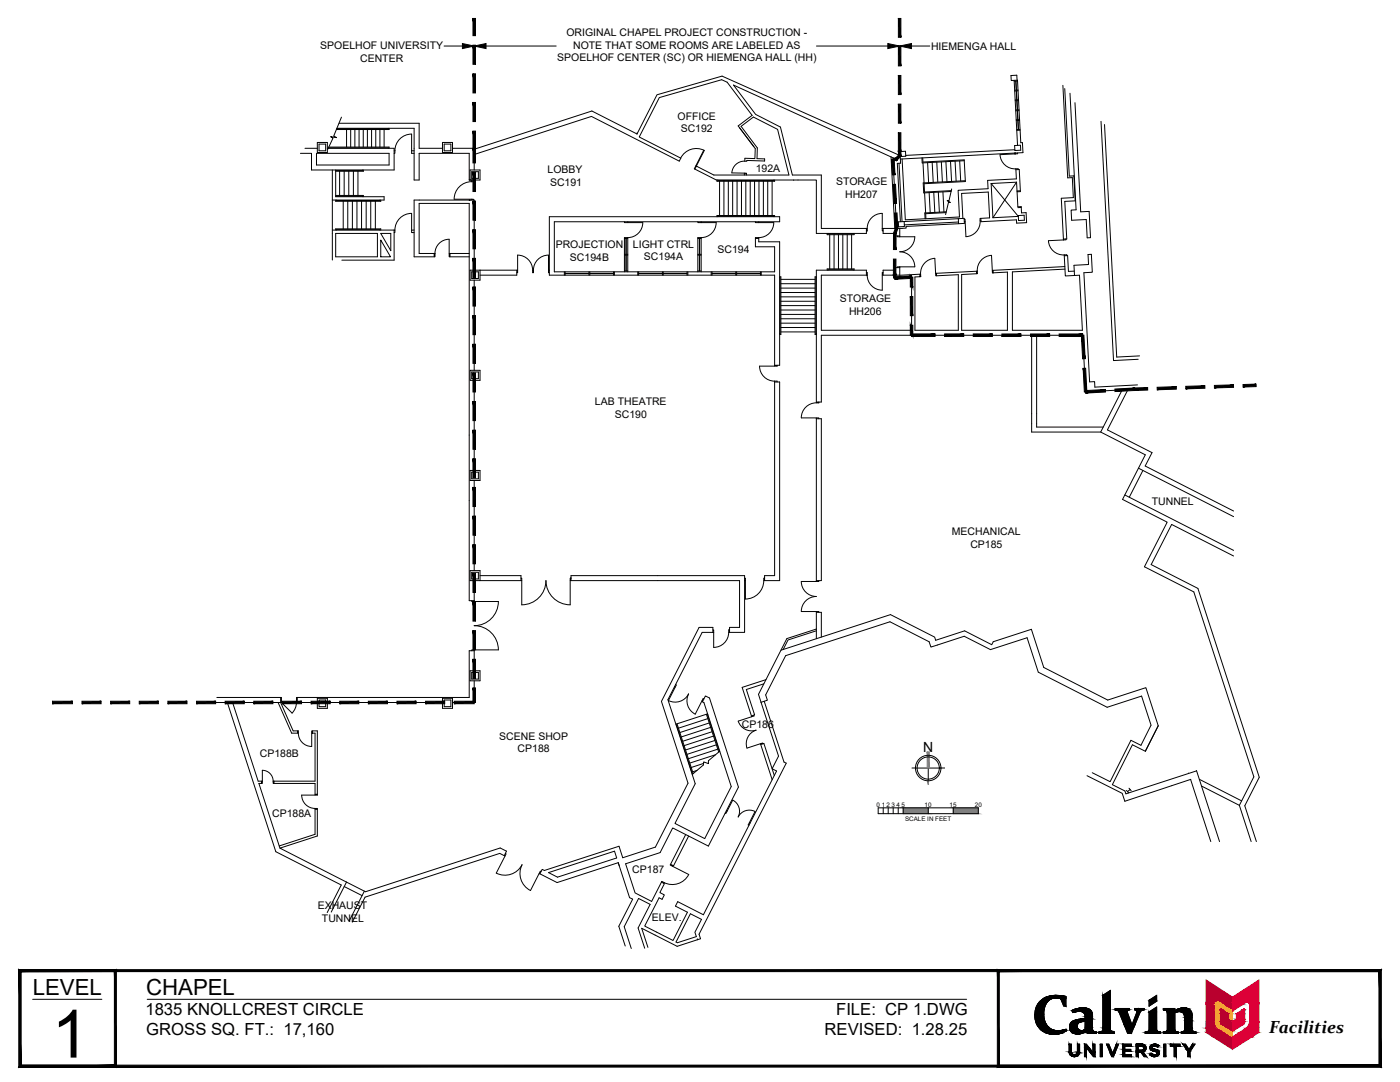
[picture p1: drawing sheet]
<svg xmlns="http://www.w3.org/2000/svg" width="279mm" height="216mm" viewBox="0 0 279 216" stroke-linecap="round" stroke-linejoin="round" font-family="sans-serif">
<defs><g id="words">
<text font-size="13.3" x="10.3" y="211">1</text>
<g font-size="4.4">
<text x="6.5" y="198.5">LEVEL</text>
<text x="29.2" y="198.5">CHAPEL</text>
</g>
<text font-size="3.5" x="253.3" y="206.2">Facilities</text>
<g font-size="3.3">
<text x="29" y="202.5">1835 KNOLLCREST CIRCLE</text>
<text x="166.9" y="202.5">FILE: CP 1.DWG</text>
<text x="29.2" y="206.6">GROSS SQ. FT.: 17,160</text>
<text x="164.6" y="206.6">REVISED: 1.28.25</text>
</g>
<text font-size="2.8" x="184.3" y="150">N</text>
<g font-size="2.1">
<text x="63.9" y="9.8">SPOELHOF UNIVERSITY</text>
<text x="113.1" y="7.2">ORIGINAL CHAPEL PROJECT CONSTRUCTION -</text>
<text x="114.4" y="9.7">NOTE THAT SOME ROOMS ARE LABELED AS</text>
<text x="185.8" y="10">HIEMENGA HALL</text>
<text x="71.9" y="12.4">CENTER</text>
<text x="111.2" y="12.3">SPOELHOF CENTER (SC) OR HIEMENGA HALL (HH)</text>
<text x="135.2" y="23.9">OFFICE</text>
<text x="135.9" y="26.4">SC192</text>
<text x="109.3" y="34.5">LOBBY</text>
<text x="150.8" y="34.2">192A</text>
<text x="109.8" y="37">SC191</text>
<text x="166.9" y="37">STORAGE</text>
<text x="168.7" y="39.5">HH207</text>
<text x="110.9" y="49.5">PROJECTION</text>
<text x="113.7" y="52">SC194B</text>
<text x="126.3" y="49.4">LIGHT CTRL</text>
<text x="128.5" y="51.9">SC194A</text>
<text x="143.2" y="50.6">SC194</text>
<text x="167.6" y="60.3">STORAGE</text>
<text x="169.4" y="62.8">HH206</text>
<text x="118.7" y="80.9">LAB THEATRE</text>
<text x="122.7" y="83.4">SC190</text>
<text x="229.9" y="100.8">TUNNEL</text>
<text x="190" y="106.8">MECHANICAL</text>
<text x="193.7" y="109.4">CP185</text>
<text x="99.6" y="147.6">SCENE SHOP</text>
<text x="148" y="145.3">CP186</text>
<text x="51.9" y="151">CP188B</text>
<text x="103.3" y="150.1">CP188</text>
<text x="54.3" y="163">CP188A</text>
<text x="126.2" y="174.2">CP187</text>
<text x="63.4" y="181.5">EXHAUST</text>
<text x="64.3" y="183.9">TUNNEL</text>
<text x="130.1" y="183.8">ELEV.</text>
</g>
<g font-size="1.3">
<text x="174.9" y="161">0</text>
<text x="176" y="161">1</text>
<text x="176.9" y="161">2</text>
<text x="177.9" y="161">3</text>
<text x="178.9" y="161">4</text>
<text x="179.9" y="161">5</text>
<text x="184.5" y="161">10</text>
<text x="189.5" y="161">15</text>
<text x="194.6" y="161">20</text>
<text x="180.6" y="163.9">SCALE IN FEET</text>
</g>
</g></defs>
<!-- layer: 0 -->
<g fill="none" stroke="#000" stroke-width=".2">
<path d="M182.7 153.3h5.1M185.3 153.3v2.5M175.3 161.2h19.9v1.2h-19.9zM176.3 161.2v1.2M177.3 161.2v1.2M178.3 161.2v1.2M179.3 161.2v1.2M180.3 161.2v1.2M185.3 161.2v1.2M190.2 161.2v1.2"/>
<circle cx="185.2" cy="153.3" r="2.22"/>
<circle cx="185.2" cy="153.3" r="2.55"/>
</g>
<g fill="#808080" stroke="#808080" stroke-width=".2">
<path d="M185 150v3.3h.5zM185 150h.5v3.3z"/>
<path d="M187.8 153.2v.1l.7-.1zM187.8 153.3l.7-.1v.1z"/>
<path d="M185.2 155.8l.1 .7v-.7zM185.2 155.8l.1 .7h-.1z"/>
<path d="M182 153.3h.7v-.1zM182 153.2h.7l-.7 .1z"/>
<path d="M190.2 161.2l5 1.2v-1.2zM190.2 161.2l5 1.2h-5z"/>
<path d="M180.3 161.2l5 1.2v-1.2zM180.3 161.2l5 1.2h-5z"/>
</g>
<!-- layer: A-WALL-FULL -->
<g fill="none" stroke="#000" stroke-width=".2">
<path d="M202.4 16l.7 13M202.7 16.2l.1 1.8M202.8 16.2l.1 1.8M202.8 18.1l.1 1.8M202.9 18.1l.1 1.8M203 16l-.1-1-1.1 .1v1l1.3-.1 .6 12.5h.3l.2 2-24.5 1.2M203.1 16.2h-.7M203.2 18.1l-.7 .1M203.2 18h-.7M203.3 19.9h-.7M212.1 17l1 18.5 .9-.1 .2 4-2.4 .2 .4 8.1M212.5 17.7l.9 17.4h.9l.3 5-2.1 .1 .4 7.5h-.7"/>
<path d="M213.5 18.6l1.3 23.3h-1l.1 2.1 2.9-.2 .2 3.7 .6-.1-.2-5.2-1.7 .1-1.2-21.8M60.9 29.6h2.4M63.2 30.6h14.4v2.3h-14.4zM63.3 28.4h2v2h-2zM63.7 28.8h1.3v1.3h-1.3zM65.3 29.6h13.4v4.3h-16.5v-3.3h-2.2M65.6 29.5l11.9 .1M65.6 29.3h12v.3M66.3 33.9v18M67 33.9v5.4h9.7v.6h-10.4M67 39.9v.3h9v-.3M67 39h5.5v.3"/>
<path d="M67 39.2l5.4 .1M67.2 39.9h8.6M67.2 25.6h15.4v10.3h1.1v-5.3h9.9v5.3h2.2v-2h-2v2M67.7 24.6h16v5h4.6M67.8 34.2v4.8M68.1 23.4l-1.5 3.7 .6 .4-1.2-.2 .5 .3-1.1 2.3M68.7 34.2v4.8M69.2 25.8v3.5M69.6 34.2v4.8M70 25.8v3.5M70.5 34.2v4.8M70.8 25.8v3.5"/>
<path d="M71.4 34.2v4.8M71.7 25.8v3.5M72.4 33.9l-5.4 .1M72.5 25.8v3.5M72.5 33.9v.3h-5.5M73.3 25.8v3.5M74.2 25.8v3.5M75 25.8v3.5M75.8 25.8v3.5M76.7 25.8v3.5M77.5 25.6l-10.3 .1M77.6 25.6v.2h-10.5"/>
<path d="M78.7 30.1h.1M78.8 30.1v.5h-.1M78.8 30.1a3.3 3.3 0 0 1 3.3-3.3v3.8h.5M82.1 30.1h.5M88.3 28.4h2v2h-2zM88.6 28.8h1.4v1.3h-1.4zM90.3 29.6h4.3v4.3M93.6 39.9h-11v11.3h4M93.8 39.9h-.2h1v14M94.1 36.2a3.5 3.5 0 0 0-3.5 3.5l3.5 .1M94.1 39.9v-.1h.4v.1M94.1 34.3h1.4v1.3h-1.4z"/>
<path d="M94.1 35.9v.4M94.6 30.8l23.4-7.6 17.6 9 .3-.6-8.3-4.3 4-7.8 12.4-3.6 1.1 .5 5 6.6-2.8 2.1 3.4 4.5v2h-2l-.1 .6h.5v-.2l3.5 .1v-.4h-1.5v-2.2l-3.2-4.3 2.5-1.8 4.8 2.4 2.2 9.1h-14.9l-3.5-1.8M94.6 35.9v.4h-.5M127.1 26.7l4-7.8 13-3.7 35.5 15.8M127.1 26.7h.1M127.1 26.7l-9-4.5-23.5 7.6M135.8 31.5a3.5 3.5 0 0 1 4.8-1.5l-1.6 3.1 .1 .1M138.9 33.1h.1M139 33.1l-.3 .6M140.5 30l-1.9 3.7 4.4 2.2h19.9v10.7h10v-1h.2v.5h-.2M143.1 35.9v.3h11.5v-.3M143.3 35.9h11.1"/>
<path d="M143.6 36.2v6.8M144.5 36.2v6.8M145.4 36.2v6.8M146.2 36.2v6.8M147.1 36.2v6.8M148 36.2v6.8M148.6 34.5l-.1 .4M148.6 34.7h.4M148.6 32.2a2.49 2.49 0 0 0-2.5 2.3l2.9 .1v.3M148.8 36.2v6.8M149.7 36.2v6.8M150.6 36.2v6.8"/>
<path d="M151.5 36.2v6.8M152.3 36.2v6.8M153.2 36.2v6.8M154.1 36.2v6.8M158.4 35.9v.1M177.8 31.3l.8 14.3M179.4 32.6l.6 11.6M179.5 30.2h1.2l.1 1h-1.2zM179.7 31.2v1.4h-.6l.6 11.6M180 31.7l.7 12.2 10.8-.6-.3-5.3 6-.3-.1-1.7 5.7-.3-.1-2M184 31.5v1l8.4-.4M184.2 31.5v.8l8.2-.4 .3 4.3-8.3 .5 .1 1.6 5.3-.3"/>
<path d="M184.2 32.5l.2 4M184.5 38.5l.2 4M185.1 32.4l.2 4M185.4 38.4l.2 4M186 32.4l.2 4M186.4 38.4l.2 4M187 32.4l.2 3.9M187.3 38.3l.2 4M187.9 32.3l.2 4M188.2 38.3l.2 4M188.8 32.3l.2 3.9M189.7 32.2l.2 4"/>
<path d="M189.9 37.7l-.5 2.4-.4-.1 .7 .4h-.4l-.6 2.4M190.6 32.2l.2 4M191.5 32.1l.2 4M192.6 36.1l-8.4 .4 .2 2 5.4-.3M197.8 36.6l5.4 6.6-5 .2M197.8 36.6l.4 6.8M199.6 30.9a3 3 0 0 0 3.1 2.8M202.5 29h1.2v1h-1.2zM202.5 29.9l-21.7 1.1M202.6 30.5v.2zM202.6 30.7l-3 .2M202.7 33.7h.5v.1"/>
<path d="M202.7 33.9l.7-.1 .2 4.4-.6 .1-.1-1.9M202.9 36.4l-5.1 .2M202.9 36.4l-4.7 7M202.9 20.1l.1 1.8M203 38.3l.1 3 .7-.1 .1 1.3 .9-.1 .1 2-2 .1v-.6l-7.1 .3-.1-.6M203 22.1l.1 1.8M203.1 22.1l.1 1.8M203.1 30.5v.2h-.5M203.1 24l.1 1.8M203.2 24l.1 1.8M203.3 20.1h-.7M203.4 21.9h-.7"/>
<path d="M203.4 22.1h-.7M203.5 23.9h-.7M203.5 24l-.7 .1M203.6 25.8h-.7M203.6 26h-.7M203.6 38.1h-.6M219.7 24.2l2.5 47.7 5-.2M220.4 24.8l2.5 46.4 4.5-.2M66.3 45.9h12.4M67 45.9v-.2h9v.2M67 46.6h8.3v4.6h-8.3zM67.2 45.9h8.6"/>
<path d="M68.5 40.2v5.5M69.4 40.2v5.5M70.3 40.2v5.5M71.2 40.2v5.5M72.2 40.2v5.5M73.1 40.2v5.5M74 40.2v5.5M74.9 40.2v5.5M76 47.9l1.9 3.3h-1.9zM76 46.6h2v3.4zM78.7 45.9h.1v.5h-.1M78.7 45.9v6h-10.5"/>
<path d="M82.1 42.6a3.3 3.3 0 0 0-3.3 3.3M82.1 42.6v3.3M82.6 45.9h-.5v.5h.5M86.6 50.6v.6h.2v-.6M86.8 50.6a2.83 2.83 0 0 1 2.8-2.9v2.9h.2M86.8 50.6h-3.1v-10h9.9v79.3h1M89.6 50.6v.6h.2v-.6M89.8 51.2h3.8M89.8 50.6h3.8M94.1 54.2h1.4v1.4h-1.4zM94.6 55.9v18M95.8 53.9v2h-2v-2h9.3"/>
<path d="M103.1 54.4h.2v-.5h-.2v1h-7.3M103.3 50.9a3 3 0 0 1 3 3M103.3 50.9v3M106.3 53.9h.2v.5h-.2zM106.5 53.9a3 3 0 0 1 3-3v3M109.6 54.4h-.1v-.5h.1v1h45v18M109.6 53.9v-10.7h46v1h-45v10h44v-5h-3.8v-1.8h.6v.8h4.2v24.7h-1v.2h.5v-.2M112.6 54.2v.7M112.8 54.6h4.7M112.8 54.2v.7M117.5 54.2v.7M117.7 54.6h4.7"/>
<path d="M117.7 54.2v.7M122.4 54.2v.7M122.6 54.2v.7M124.6 44.2v.2h3.7a3 3 0 0 1-3 3M124.6 47.6h.7M124.6 50.9h.7M124.6 50.7h.7M124.6 54.1h.7M124.9 47.6v3.1M124.9 50.9v3.2M125 47.6v3.1M125 50.9v3.2"/>
<path d="M125.3 47.4h-.7v6.8M125.3 44.2v.2M125.3 47.4v6.8M127.3 54.2v.7M127.4 54.6h4.8M127.4 54.2v.7M132.2 54.2v.7M132.4 54.6h4.7M132.4 54.2v.7M137.1 54.2v.7M137.3 54.2v.7M139.3 44.2v.2h.6"/>
<path d="M139.3 47.6h.6M139.3 50.9h.6M139.3 50.7h.6M139.3 54.1h.6M139.6 47.6v3.1M139.6 50.9v3.2M139.9 44.4h3a3 3 0 0 1-3 3M139.9 47.4h-.6v6.8M139.9 44.2v.2M139.9 47.4v6.8M141.9 54.2v.7M142.1 54.6h4.7"/>
<path d="M142.1 54.2v.7M143.1 43.2v-.2h11.5v.2M143.3 43.2h11.1M146.8 54.2v.7M147 54.6h4.8M147 54.2v.7M150.8 44.2v.2h.6M150.8 47.6h.6M151.4 44.4h3a3 3 0 0 1-3 3M151.4 44.2v.2M151.8 54.2v.7M151.9 54.2v.7"/>
<path d="M155.6 55.2h.2v11.5h-.2M155.6 55.4v11.2M155.8 59.2h6.9M155.8 58.4h6.9M155.8 57.5h6.9M155.8 56.6h6.9M155.8 55.7h6.9M162.9 55.2h-.2v11.5h.2M162.9 55.4v11.2M165.1 46.6v.2h5.4v-.2M165.1 53.9v-.2h5.4v.2M165.2 46.6h5.1"/>
<path d="M165.2 53.9h5.1M165.6 46.8v6.9M166.5 46.8v6.9M167.3 46.8v6.9M168.2 46.8v6.9M169.1 46.8v6.9M170 46.8v6.9M172.9 45.6h-9v-10.7h-5.8l-2.3-9.5-5-2.6-4.4-5.8 32.4 14.8h-.6l.7 13.8M172.9 54.9v-1h-10v26.3M172.9 54.4h.2v.5M173.1 54.9a3 3 0 0 0 3 3v-3M173.1 54.9h-9.2v11h18v-10.6l-3.3 .2-.1-.6"/>
<path d="M176.1 42.6a3 3 0 0 0-3 3M176.1 45.6h4M176.1 45.6v.5h.1M176.1 42.6v3M176.2 45.6v1h2.4v.5h1v.1M176.2 54.9h3.4M179.1 47.1v.1h.5M179.6 47.2h3a3 3 0 0 1-3 3 3 3 0 0 1 3 3h-3M179.6 53.4h-1v.5h-2.4v1h-.1v-.5h.1M179.6 53.2h-.5v.2M179.6 53.2v1.7l4-.2M179.6 45.6v1.5"/>
<path d="M186.7 54.5l-.1-3a3 3 0 0 0-2.9 3.2M186.9 54.5v.5h-.1l-.1-.5M186.9 54.5h-.2M186.9 55l4.4-.2v11.1h-8.7v-10.6l1-.1v-.5h.1l.1 .5h-.2M188.8 42.4l-4.1 .2 .1 1M188.8 42.3l-4.2 .2v1.2M191.3 43.6l-12 .7v1l1.2-.1-.1-1M191.3 43.6h1.1l.1 1h-1.2zM191.3 44.3l-10.8 .6M191.3 44.6l-10.5 .6v.3l-.7 .1M192.2 43.6l-.3-5 5.3-.3 .3 5.2-1.9 .1v.5M192.4 43.7h.2v.5h-.2"/>
<path d="M192.6 44.2l.2 3M194.9 54.1h.1l.1 .5h-.2zM194.9 54.1l-8 .4M195.6 44.1a3 3 0 0 1-2.8 3.1M195.8 44.1h-.2M198 54l-.1-3a3 3 0 0 0-2.9 3.1M198 54l.2-.1v.5l-.1 .1zM198.2 54.4l2.9-.1v11.6h-9.2v-11.1l3-.2M203.2 43l1.2-.1v1l-1.1 .1zM203.8 41.4h-.7M212.2 47.7v.2M212.2 47.9l-3 .1a3 3 0 0 0 3.2 2.9"/>
<path d="M212.4 51l.2 4.1 1.8-.1M212.4 51h.7l.1 3.2 1.2-.1M212.5 53.2l-14.3 .7M212.5 53.7l-10.5 .6v11.6h14l-.6-11-1 .1-.1-2.1 2.9-.1-.1-2 .7-.1 .2 3.6-1.7 .1 1.2 21.8 1-.1v1.1l8.5-.4M212.7 47.7v.1l-.5 .1M212.9 51v-.2l-.5 .1v.1M93.8 73.9h2v2h-2zM94.1 74.2h1.4v1.4h-1.4zM94.6 75.9v18M154.6 76.1v38.8h-2v1h-.2v-.5h.2M154.6 73.1h-3a3 3 0 0 0 3 3M154.6 76.2h1v39.7h-3"/>
<path d="M154.6 76.1h.5v.1M155.8 66.2h6.9M155.8 65.4h6.9M155.8 64.5h6.9M155.8 63.6h6.9M155.8 62.7h6.9M155.8 61.9h6.9M155.8 61h6.9M155.8 60.1h6.9M224 77.8l-4.3 8.4h-13.8v-19.3h-42v13.3h-1v.2h.5v-.2M225.1 77.7l-4.1 8.1 8.9 4.5-1.4 2.7 17.7 9M226.5 77.7l-9.8 .5-.6-11.3h-9.2v18.3h13.3"/>
<path d="M93.8 93.9h2v2h-2zM94.1 94.2h1.4v1.3h-1.4zM94.6 95.9v18M162.9 80.4a3 3 0 0 0-3 3h3v.2M162.9 83.4h.5v.2M162.9 83.6h1v32.3h-1M162.9 83.6v32.3M219.7 86.2l8.9 4.6-4.6 8.9 8.9 4.5-4.5 8.9 9.9 5 11.9 36.9-2.9 5.7M224.5 98.8l21.7 11M227.2 93.4l19 9.7M228.1 93.9l-2.7 5.3M94.1 119.9v.1h.5"/>
<path d="M94.1 114.2h1.4v1.3h-1.4zM94.6 115.9v4.1M95.8 114.9h8.2v1h.1M95.8 115.9v-2h-2v2h10.2M104 115.4h.1v5.3a4.8 4.8 0 0 0 4.9-4.8 4.8 4.8 0 0 0 4.8 4.8v-4.8M114 115.4h-.2v.5h.2v-1h34.6v11.3h-3M114 115.9h33.6v9.3h-2v1h-.2v-.5h.2M148.6 115.4h.2v.5h-.2M152.4 115.9a3.7 3.7 0 0 1-3.6 3.6v-3.6M162.9 115.9v.1h-3a3 3 0 0 0 3 3 3 3 0 0 0-3 3h3.5v.2M163.4 115.9v.1h-.5M246.2 110.9l-12.4-6.3-4.1 8.1 9.4 4.7 12.2 37.7-2.9 5.7 2.3 7.1"/>
<path d="M43.3 139.2h12.9v1M56 139.2v1l2.5 5.6h1v.5h-.1v-.5M59.3 139.2v1M63.3 139.3h2v2h-2zM63.7 139.7h1.3v1.3h-1.3zM88.3 139.3h2v2h-2zM88.6 139.7h1.4v1.3h-1.4zM93.8 133.8h2v2h-2zM94.1 134.2h1.4v1.3h-1.4zM94.6 120h4.9a4.8 4.8 0 0 1-4.9 4.9 4.8 4.8 0 0 1 4.9 4.8h-4.9M94.6 129.7h-.5v.1M94.6 129.8h-1v9.4h-34.4v1h4.1"/>
<path d="M94.6 129.7v4.1M94.6 135.8v4.4h-4.3M134.6 137l.2 .1-1.4 2.7a3 3 0 0 0 4-1.3 2.99 2.99 0 0 0 1.3 4l1.4-2.7M134.8 136.6l.2 .1-.2 .4M140.5 139.5l-.2-.1-.2 .4 .2 .1M142.3 126.2v-1h-2.8l-7.5 14.8 5.3 16.3-6.5 12.7-6.5 2.2-.8-2.3-14.9 4.8-.4-.2-.5 .9M142.3 125.7h.1v.5M142.4 126.2h-2.3l-6.8 13.4 5.4 16.8-4 7.9 5.9 3 5.3-10.3-5.4-16.8-.3-.2 .6-1.1 .8 .4 5.8 17.8-6 11.7-7.2-3.6-2.5 4.9-6.8 2.3 1.8 5.8 1.1 .5 2.2 1.2 2-3.9M145.4 126.2a3 3 0 0 1-3 3v-3M152.4 136.5l-3.5 1.1 1.7 5.1-.6 .2v.1M152.5 139.9l4 12.2 .4 .2-17.4 34.1 .3 .9-4.7 1.5-7-3.6 1.2 3.8M152.9 135.6l-4.8 1.6 1.9 5.7"/>
<path d="M155.9 129.7l21.8-7.1 8.8 4.5 .2 .7 5.8-1.9 5.4 2.7 .3-.6 7.6-2.4 2.5 7.6 12.8 6.5 7.6-2.5 2.5 7.6M162.9 125.9l-5.6 1.8-1 1.9M162.9 122v.2h1v4.9M162.9 125.5l-5.9 1.9-5.6 11.1 .5 1.6M162.9 122.2v5.2M43 140.2h2.4l9.6 29.7 13.1 6.7-2.8 5.5M52.2 155.9v.4M52.4 155.9v.4h-.7l4.2 12.9M54.5 155.9v.4h.2v-.4M54.5 155.9a2.16 2.16 0 0 0-2.1-2.2v2.2M54.7 156.3h8.2v2.2M55.5 140.2l2.7 6.1h1.2"/>
<path d="M56.2 140.2h-9.8l5.1 15.7h.9M59.2 140.2l-.2 .9-.7 1.2-2.1-2.1M59.5 146.3a2.66 2.66 0 0 0 2.7 2.6M62.2 146.3v2.7M62.4 145.8h.9v12.9h-.4v-.2h.4M62.4 146.3v-.5h-.2v.5h.7v9.6h-8.4M62.9 158.7l-2.7-.1a2.66 2.66 0 0 0 2.7 2.7M65.3 140.2h23M134.9 144.7l3.3 9.8M135.1 144.4l3.2 10M139.1 153.7l-.9 .3M140.4 152.3l-2.4 .8"/>
<path d="M141 142.5l2.4 7.6M141.2 142.4l-6.3 2.1M141.3 142.6l2.3 7.4M141.3 143.4l-5.9 1.9M141.5 144.3l-5.8 1.9M141.8 145.1l-5.8 1.9M142.1 146l-5.9 1.9M142.4 146.9l-5.9 1.9M142.7 147.8l-5.9 1.8M142.8 150.6l-5.1 1.7M143 148.6l-5.9 1.9M143.2 149.5l-5.8 1.9"/>
<path d="M143.6 149.9l-2.2 1.9v.6l-1-.4v.6l-2.2 1.9M150 143l-2.7 .9a2.83 2.83 0 0 0 3.6 1.8 2.83 2.83 0 0 0-1.8 3.6l2.7-.9M150.4 142.7l.1 .2-.5 .1M151.8 148.6l2.3 7M151.9 140.1l3.5 10.8-1.3 2.5 .9 .4-14.6 28.7-5.1-2.6-.5 .9 2.4 1.2-2.9 5.7-5.6-2.9 2.8-5.7 .6 .4 .5-.9-.9-.5 .9-1.8-.6-.3M151.9 140.1l1.3-.4-.4-1 4-7.9 20.8-6.7 7.8 4 .4 1 6.6-2.1 5.3 2.6 7.3-2.3 2.2 6.8 13.8 7 6.8-2.2 1.9 5.8-2 4-2-1-4.1 8.3-3.6-1.8M152.3 148.4l-.1-.1-.4 .1v.2l.7-.2 2 6.3M216.9 154.8l7.1 3.5 .5 1.6 13.1-4.4M224.8 157.7l.5 .5M225.3 157.3l.5 .5M225.5 157.5l-.5 .5M231.1 144.9l-2.5 5-2.6-1.3-4 8 2.5 1.2 .2 .6 14.1-4.6"/>
<path d="M231.2 144.8l-2.6 5.1M233.9 156.8h.1M237.2 154.3h.1M237.6 155.5l4 12.4M238.8 153.7l4.6 14.2M239.4 155.5l8.4 4.3M239.8 156.8l7.5 3.9M62.9 161.3v.2h.4v5.3l-7.4 2.4 13.3 6.8M62.9 161.5v5l-7.2 2.3M62.9 161.3h.4v.2M68.7 176.9l3.6 1.8M69.2 176l-3.1 6"/>
<path d="M72.7 177.8l-3 6M100.6 170.7l-.9-.4-26.8 8.7-2.6 5M100.8 170.8l-.2-.1 .5-.9-1.3-.6-26.9 8.7-3.7-1.9M100.9 170.3l.1 .1-2 3.8a3.8 3.8 0 0 0 5.2-1.7 3.8 3.8 0 0 0 1.7 5.2M107.6 174.3l-1.7 3.4M108 173.9l-.2-.1-.2 .5 .1 .1M109.5 174.1l13.1-4.3 .5 1.4-11.8 3.8zM123.4 172.1l2.2 7 .7 .3-2.8 5.4 1.3 4M123.4 172.1l-12.2 4-3.5-1.7M123.4 172.1l.2 .7M132 176l.1-.1 .4 .2M132.5 176.1v.1"/>
<path d="M134.2 172.8l3.3 1.7M136.8 166.5l-3 6M137.4 166.8l-3 6-.6-.3-.1 .1 .5 .2 .1-.1M137.4 174.5a3.7 3.7 0 0 1-4.9 1.6M144.9 161.8l.2 .1 1.1-2.3a2.5 2.5 0 0 1 1.1 3.4 2.5 2.5 0 0 1 3.4-1.1l-1.1 2.3M145.1 161.9l-.2 .4h-.2M149.7 164.2h-.1l-.3 .4 .2 .1M247.3 160.7l2.4 7.2M128.7 189.2l-1.4-4 2.5-4.7-2.4-1.2-2.8 5.6 1.4 4.4M137.8 182.3l2.2 1.2-1.3 2.5 .3 .9-3.8 1.2-.3-.1zM139.2 187.5h.1"/>
</g>
<!-- layer: I-FLOR-IDEN-NEW -->
<g fill="#000" stroke="#000" stroke-width=".2">
<path d="M94.4 3.7l.5 3.4v-3.4zM94.4 3.7l.5 3.4h-.5z"/>
<path d="M94.4 9l.5 3.8v-3.8zM94.4 9l.5 3.8h-.5z"/>
<path d="M94.4 14.7l.5 3.8v-3.8zM94.4 14.7l.5 3.8h-.5z"/>
<path d="M179.3 3.7l.5 3.7v-3.7zM179.3 3.7l.5 3.7h-.5z"/>
<path d="M179.3 9.3l.5 3.9v-3.9zM179.3 9.3l.5 3.9h-.5z"/>
<path d="M179.3 15.1l.5 3.8v-3.8zM179.3 15.1l.5 3.8h-.5z"/>
<path d="M94.4 20.4l.5 3.9v-3.9zM94.4 20.4l.5 3.9h-.5z"/>
<path d="M94.4 26.2l.5 3.4v-3.4zM94.4 26.2l.5 3.4h-.5z"/>
<path d="M94.4 29.6l.5 2.9v-2.9zM94.4 29.6l.5 2.9h-.5z"/>
<path d="M94.4 34.4l.5 3.8v-3.8zM94.4 34.4l.5 3.8h-.5z"/>
<path d="M178 31.8l.6 3.1-.1-3.1zM178 31.8l.6 3.1h-.5z"/>
<path d="M178.2 36.8l.7 3.8-.2-3.8zM178.2 36.8l.7 3.8h-.5z"/>
<path d="M178.2 32.1l.7-.1-.1-.5zM178.2 31.6l.6-.1-.6 .6z"/>
<path d="M179.4 30.9l-.4 1.1 .8-.8zM179.4 30.9l-.4 1.1-.3-.4z"/>
<path d="M179.3 20.8l.5 3.8v-3.8zM179.3 20.8l.5 3.8h-.5z"/>
<path d="M179.3 26.5l.5 3.7v-3.7zM179.3 26.5l.5 3.7h-.5z"/>
<path d="M179.3 30.3l.5 .7v-.8zM179.3 30.3l.5 .7h-.5z"/>
<path d="M94.4 40.1l.5 3.8v-3.8zM94.4 40.1l.5 3.8h-.5z"/>
<path d="M94.4 45.8l.5 3.8v-3.8zM94.4 45.8l.5 3.8h-.5z"/>
<path d="M94.4 51.6l.5 3.8v-3.8zM94.4 51.6l.5 3.8h-.5z"/>
<path d="M94.4 57.3l.5 3.8v-3.8zM94.4 57.3l.5 3.8h-.5z"/>
<path d="M178.6 55.2v.5l3.3-.6zM178.6 55.7l3.3-.6v.5z"/>
<path d="M178.3 54.9l.5 .6v-.6zM178.3 54.9l.5 .6h-.5z"/>
<path d="M178.3 51.7l.5 3.2v-3.2zM178.3 51.7l.5 3.2h-.5z"/>
<path d="M178.3 46.6l.5 3.2v-3.2zM178.3 46.6l.5 3.2h-.5z"/>
<path d="M178.5 42.5l.7 3.1-.2-3.1zM178.5 42.5l.7 3.1h-.5z"/>
<path d="M178.7 45.5l.1 1.2 .4-1zM178.7 45.5l.1 1.2-.5-.2z"/>
<path d="M181.7 55.3l.5 2v-2zM181.7 55.3l.5 2h-.5z"/>
<path d="M181.7 59.2l.5 3.8v-3.8zM181.7 59.2l.5 3.8h-.5z"/>
<path d="M94.4 63l.5 3.8v-3.8zM94.4 63l.5 3.8h-.5z"/>
<path d="M94.4 68.7l.5 3.8v-3.8zM94.4 68.7l.5 3.8h-.5z"/>
<path d="M94.4 74.4l.5 3.8v-3.8zM94.4 74.4l.5 3.8h-.5z"/>
<path d="M181.9 66.6v.5l4.7-.5zM181.9 67.1l4.7-.5v.5z"/>
<path d="M181.7 64.9l.5 2v-2zM181.7 64.9l.5 2h-.5z"/>
<path d="M188.5 66.6v.5l3.8-.5zM188.5 67.1l3.8-.5v.5z"/>
<path d="M194.2 66.6v.5l3.8-.5zM194.2 67.1l3.8-.5v.5z"/>
<path d="M200 66.6v.5l3.8-.5zM200 67.1l3.8-.5v.5z"/>
<path d="M205.7 66.6v.5l3.8-.5zM205.7 67.1l3.8-.5v.5z"/>
<path d="M211.4 66.6v.5l4.7-.5zM211.4 67.1l4.7-.5v.6z"/>
<path d="M215.8 66.9l.8 4.7-.3-4.7zM215.8 66.9l.8 4.7h-.5z"/>
<path d="M216.6 77.9l.1 .5 3.9-.7zM216.7 78.4l3.9-.7v.5z"/>
<path d="M216.2 73.5l.7 4.7-.2-4.7zM216.2 73.5l.7 4.7h-.5z"/>
<path d="M222.5 77.6v.5l4-.7zM222.5 78.1l4-.7v.5z"/>
<path d="M226.5 77.4v.5l2.5-.6zM226.5 77.9l2.5-.6v.5z"/>
<path d="M230.9 77.3v.5l3.8-.6zM230.9 77.8l3.8-.6 .1 .4z"/>
<path d="M236.6 77.1l.1 .5 3.8-.6zM236.7 77.6l3.8-.6v.5z"/>
<path d="M242.4 76.9v.5l3.8-.6zM242.4 77.4l3.8-.6v.5z"/>
<path d="M248.1 76.7v.5l2.5-.6zM248.1 77.2l2.5-.6 .1 .5z"/>
<path d="M94.4 80.1l.5 3.8v-3.8zM94.4 80.1l.5 3.8h-.5z"/>
<path d="M94.4 85.8l.5 3.8v-3.8zM94.4 85.8l.5 3.8h-.5z"/>
<path d="M94.4 91.5l.5 3.9v-3.9zM94.4 91.5l.5 3.9h-.5z"/>
<path d="M94.4 97.3l.5 3.8v-3.8zM94.4 97.3l.5 3.8h-.5z"/>
<path d="M94.4 103l.5 3.8v-3.8zM94.4 103l.5 3.8h-.5z"/>
<path d="M94.4 108.7l.5 3.8v-3.8zM94.4 108.7l.5 3.8h-.5z"/>
<path d="M94.4 114.4l.5 3.8v-3.8zM94.4 114.4l.5 3.8h-.5z"/>
<path d="M94.4 120.1l.5 3.8v-3.8zM94.4 120.1l.5 3.8h-.5z"/>
<path d="M94.4 125.8l.5 3.8v-3.8zM94.4 125.8l.5 3.8h-.5z"/>
<path d="M94.4 131.6l.5 3.8v-3.8zM94.4 131.6l.5 3.8h-.5z"/>
<path d="M94.4 137.3l.5 2.9v-2.9zM94.4 137.3l.5 2.9h-.5z"/>
<path d="M10.5 140.4h4v-.5zM10.5 139.9h4l-4 .5z"/>
<path d="M16.4 140.4h3.8v-.5zM16.4 139.9h3.8l-3.8 .5z"/>
<path d="M22.1 140.4h3.8v-.5zM22.1 139.9h3.8l-3.8 .5z"/>
<path d="M27.8 140.4h3.8v-.5zM27.8 139.9h3.8l-3.8 .5z"/>
<path d="M33.5 140.4h3.8v-.5zM33.5 139.9h3.8l-3.8 .5z"/>
<path d="M39.2 140.4h3.8v-.5zM39.2 139.9h3.8l-3.8 .5z"/>
<path d="M44.9 140.4h3.8v-.5zM44.9 139.9h3.8l-3.8 .5z"/>
<path d="M50.7 140.4h3.8v-.5zM50.7 139.9h3.8l-3.8 .5z"/>
<path d="M56.4 140.4h3.8v-.5zM56.4 139.9h3.8l-3.8 .5z"/>
<path d="M62.1 140.4h3.8v-.5zM62.1 139.9h3.8l-3.8 .5z"/>
<path d="M67.8 140.4h3.8v-.5zM67.8 139.9h3.8l-3.8 .5z"/>
<path d="M73.5 140.4h3.8v-.5zM73.5 139.9h3.8l-3.8 .5z"/>
<path d="M79.2 140.4h3.8v-.5zM79.2 139.9h3.8l-3.8 .5z"/>
<path d="M84.9 140.4h3.9v-.5zM84.9 139.9h3.9l-3.9 .5z"/>
<path d="M90.7 140.4h3.9v-.5zM90.7 139.9h3.9l-3.9 .5z"/>
</g>
<path d="M94.4 29.6h.5M179.3 30.2h.5M178.3 54.9h.5M179.2 45.6h-.5M181.7 66.9h.5M216.1 66.6v.6M216.9 78.2h-.5M226.5 77.4v.5M250.6 76.6l.1 .5M10.5 139.9v.5M94.4 140.2h.5" fill="none" stroke="#000" stroke-width=".2"/>
<!-- layer: A-TEXT -->
<path d="M92.3 8.7l2.3 .5-2.3 .5zM94.6 9.2l2.4-.5v1zM177.2 8.7l2.3 .5-2.3 .5zM179.5 9.2l2.4-.5v1z" fill="#000" stroke="#000" stroke-width=".2"/>
<path d="M88.6 9.2h3.7M97 9.2h14M162.9 9.2h14.3M181.9 9.2h3.7" fill="none" stroke="#000" stroke-width=".2"/>
<!-- layer: A-TITL -->
<g fill="#000" stroke="#000" stroke-width=".2">
<path d="M210.5 198.6h.3zM220.1 198.6l1.5-1v1zM229.3 199.6h1.5v.2zM229.3 199.6l1.5-1v1zM210 206.4h.8zM212.5 205.5h.3zM214.1 202h.2zM214.2 210.8h.5zM214.8 210.4h.5zM214.9 206.3h.5zM216 201.9h1.9zM216 201.1h.4z"/>
<path d="M216.7 206h2.1zM220 205.7h1.7zM220.1 205.6h1.5zM229.2 205.8h1.7zM229.2 205.7h1.7zM230.3 208.4h.4zM230.8 210h.5zM229.3 201.9l1.5-1v1zM234.5 201.7h3.1zM236.2 201.1h.3z"/>
<path d="M207.5 199.9l1.5 .1 .1-.1zM207.5 199.9l1.5 .1h-1.6z"/>
<path d="M207.6 199.8h1.5zM207.5 199.9h1.6z"/>
<path d="M207.7 199.7l1.4 .1 .2-.1zM207.7 199.7l1.4 .1h-1.5z"/>
<path d="M207.8 199.6h1.5zM207.7 199.7h1.6z"/>
<path d="M208 199.5l1.3 .1 .2-.1zM207.8 199.6l.2-.1 1.3 .1z"/>
<path d="M208 199.4h1.6zM208 199.5h1.5z"/>
<path d="M208.1 199.3h1.7zM208 199.4h1.6z"/>
<path d="M208.3 199.2l1.5 .1 .2-.1zM208.1 199.3l.2-.1 1.5 .1z"/>
<path d="M208.3 199.2h1.8zM208.3 199.2h1.7z"/>
<path d="M208.4 199.2h1.9zM208.3 199.2h1.8z"/>
<path d="M208.5 199.1h2zM208.4 199.2h1.9z"/>
<path d="M208.5 199.1h2.3zM208.5 199.1h2.3z"/>
<path d="M208.5 199.1h2.3zM208.5 199.1h2z"/>
<path d="M210.8 199.1h1.9zM210.8 199.1h1.9z"/>
<path d="M210.5 198.6h.8zM210.2 198.6h1.1z"/>
<path d="M210.2 198.6h1.1zM210.2 198.6h1.1z"/>
<path d="M210.2 198.6l1.5 .1zM210 198.7h1.7z"/>
<path d="M210 198.7h1.8zM209.9 198.7h1.9z"/>
<path d="M209.9 198.7h2.3zM209.6 198.7h2.6z"/>
<path d="M209.6 198.7l2.8 .1zM209.5 198.8h2.9z"/>
<path d="M209.5 198.8h3.2zM209.2 198.8h3.5z"/>
<path d="M209.2 198.8l3.5 .1zM209.1 198.9h3.6z"/>
<path d="M209.1 198.9h3.6zM209.1 198.9h3.6z"/>
<path d="M209.1 198.9l3.6 .1zM208.8 199h3.9z"/>
<path d="M208.8 199l3.9 .1v-.1zM208.6 199.1l.2-.1 3.9 .1z"/>
<path d="M208.6 199.1h4.1zM208.5 199.1h4.2z"/>
<path d="M210.8 199.1l1.9 .1zM210.8 199.1l1.9 .1z"/>
<path d="M211.1 199.2h1.6zM211.1 199.2h1.6z"/>
<path d="M211.4 199.2l1.3 .1zM211.4 199.2l1.3 .1z"/>
<path d="M211.7 199.3l1 1.5v-1.5zM211.7 199.3l1 1.5h-.4z"/>
<path d="M220.1 198.6l1.5 6.3v-6.3zM220.1 198.6l1.5 6.3h-1.5z"/>
<path d="M229.3 199.6v.2h1.5zM229.3 199.8h1.5l-1.5 1z"/>
<path d="M3.8 212.9l271.4-.4h-271zM3.8 212.9l271.4-.4 .4 .4zM275.2 193.9v18.6l.4 .4zM275.2 193.9l.4-.4v19.4zM4.2 193.9h271l.4-.4zM3.8 193.5h271.8l-271.4 .4zM3.8 193.5l.4 19v-18.6zM3.8 193.5l.4 19-.4 .4z"/>
<path d="M3.8 212.9l19-.4h-18.6zM3.8 212.9l19-.4 .4 .4zM22.8 193.9v18.6l.4 .4zM22.8 193.9l.4-.4v19.4zM4.2 193.9h18.6l.4-.4zM3.8 193.5h19.4l-19 .4zM3.8 193.5l.4 19v-18.6zM3.8 193.5l.4 19-.4 .4z"/>
<path d="M199.4 212.5l-.4 .4 76.2-.4zM199 212.9l76.2-.4 .4 .4zM275.2 193.9v18.6l.4 .4zM275.2 193.9l.4-.4v19.4zM199.4 193.9h75.8l.4-.4zM199 193.5h76.6l-76.2 .4zM199 193.5l.4 19v-18.6zM199 193.5l.4 19-.4 .4z"/>
<path d="M206.6 201.9l1.7 .2v-.2zM206.6 201.9l1.7 .2h-1.7z"/>
<path d="M206.6 202.1l1.7 .2v-.2zM206.6 202.1l1.7 .2h-1.8z"/>
<path d="M206.5 202.3l1.8 .2v-.2zM206.5 202.3l1.8 .2h-1.8z"/>
<path d="M206.5 202.5l1.8 .1v-.1zM206.5 202.5l1.8 .1h-1.8z"/>
<path d="M206.5 202.6l1.8 .3v-.3zM206.5 202.6l1.8 .3h-1.8z"/>
<path d="M206.5 202.9l1.9 .1-.1-.1zM206.5 202.9l1.9 .1h-1.9z"/>
<path d="M206.6 201.7l1.7 .2v-.2zM206.6 201.7l1.7 .2h-1.7z"/>
<path d="M206.5 203l1.9 .2v-.2zM206.5 203l1.9 .2h-1.8z"/>
<path d="M206.6 201.5l1.7 .2 .1-.2zM206.6 201.5l1.7 .2h-1.7z"/>
<path d="M206.7 201.4h1.7zM206.7 201.4l1.7 .1z"/>
<path d="M206.6 203.2l1.8 .2v-.2zM206.6 203.2l1.8 .2h-1.8z"/>
<path d="M206.6 203.4l1.9 .2-.1-.2zM206.6 203.4l1.9 .2h-1.8z"/>
<path d="M206.7 201.2l1.7 .2v-.2zM206.7 201.2l1.7 .2h-1.7z"/>
<path d="M206.8 201.1h1.6zM206.8 201.1l1.6 .1z"/>
<path d="M206.7 203.6l1.8 .2v-.2zM206.7 203.6l1.8 .2h-1.8z"/>
<path d="M206.8 200.9l1.6 .2 .1-.2zM206.8 200.9l1.6 .2h-1.6z"/>
<path d="M206.7 203.8l1.9 .1-.1-.1zM206.7 203.8l1.9 .1h-1.9z"/>
<path d="M206.9 200.8l1.6 .1v-.1zM206.9 200.8l1.6 .1h-1.7z"/>
<path d="M206.7 203.9l2 .2-.1-.2zM206.7 203.9l2 .2h-1.9z"/>
<path d="M207 200.6l1.5 .2 .1-.2zM207 200.6l1.5 .2h-1.6z"/>
<path d="M207 200.5h1.7zM207 200.5l1.6 .1z"/>
<path d="M206.8 204.1l1.9 .1zM206.8 204.1l1.9 .1z"/>
<path d="M206.8 204.2l2 .1-.1-.1zM206.8 204.2l2 .1h-1.9z"/>
<path d="M207.2 200.3l1.5 .2 .1-.2zM207.2 200.3l1.5 .2h-1.7z"/>
<path d="M206.9 204.3l2 .2-.1-.2zM206.9 204.3l2 .2h-1.9z"/>
<path d="M207.2 200.3h1.6zM207.2 200.3h1.6z"/>
<path d="M207 204.5l1.9 .1zM207 204.5l1.9 .1z"/>
<path d="M207 204.6l2.1 .2-.2-.2zM207 204.6l2.1 .2h-2z"/>
<path d="M207.3 200.1l1.5 .2 .1-.2zM207.3 200.1l1.5 .2h-1.6z"/>
<path d="M207.4 200h1.6zM207.4 200l1.5 .1z"/>
<path d="M207.1 204.8h2zM207.1 204.8h2z"/>
<path d="M207.1 204.8l2.2 .2-.2-.2zM207.1 204.8l2.2 .2h-2z"/>
<path d="M207.3 205l2.1 .1zM207.3 205l2.1 .1z"/>
<path d="M207.4 205.1l2.1 .1zM207.4 205.1l2.1 .1z"/>
<path d="M207.4 205.2l2.4 .1-.3-.1zM207.4 205.2l2.4 .1h-2.2z"/>
<path d="M207.6 205.3h2.2zM207.6 205.3h2.2z"/>
<path d="M207.6 205.3l2.4 .2-.2-.2zM207.6 205.3l2.4 .2h-2.3z"/>
<path d="M210 206.4h.7zM210.1 206.4h.6z"/>
<path d="M207.7 205.5h2.6zM207.7 205.5h2.6z"/>
<path d="M207.8 205.5l2.6 .1zM207.8 205.5l2.6 .1z"/>
<path d="M207.9 205.6h2.7zM207.9 205.6h2.7z"/>
<path d="M207.9 205.6l3 .1zM207.9 205.6l3 .1z"/>
<path d="M208 205.7h3.2zM208 205.7h3.2z"/>
<path d="M209.8 206.3h1.3zM209.8 206.3l1 .1z"/>
<path d="M209.6 206.3h1.6zM209.6 206.3h1.5z"/>
<path d="M209.4 206.3h2zM209.4 206.3h1.8z"/>
<path d="M209.2 206.2h2.4zM209.2 206.2l2.2 .1z"/>
<path d="M209.1 206.2h2.6zM209.1 206.2h2.5z"/>
<path d="M208.8 206.1h3.1zM208.8 206.1l2.9 .1z"/>
<path d="M208.8 206.1h3.2zM208.8 206.1h3.1z"/>
<path d="M208.5 206l3.5 .1 .3-.1zM208.5 206l3.5 .1h-3.2z"/>
<path d="M208.2 205.8l4.1 .2 .3-.2zM208.2 205.8l4.1 .2h-3.8zM208.5 206h3.8zM208.5 206h3.8z"/>
<path d="M208.2 205.8h4.4zM208.2 205.8h4.4z"/>
<path d="M212.5 205.5h.3zM212.2 205.5h.6z"/>
<path d="M212.2 205.5l.6 .1zM212 205.6h.8z"/>
<path d="M212 205.6h.8zM211.6 205.6h1.2z"/>
<path d="M211.6 205.6l1.2 .1zM211.2 205.7h1.6z"/>
<path d="M211.2 205.7h1.6zM211.2 205.7h1.6z"/>
<path d="M208 205.7l4.6 .1 .2-.1zM208 205.7l4.6 .1h-4.4z"/>
<path d="M213.4 208.3l.4 1.6v-1.6zM213.4 208.3l.4 1.6h-.4z"/>
<path d="M213.4 209.9h.4zM213.4 209.9h.4z"/>
<path d="M213.4 209.9l.4 .1zM213.4 209.9l.4 .1z"/>
<path d="M213.4 210l.5 .1zM213.4 210l.5 .1z"/>
<path d="M213.4 210.1h.5zM213.4 210.1h.5z"/>
<path d="M213.4 210.1l.6 .1zM213.4 210.1l.6 .1z"/>
<path d="M213.5 210.2l.5 .1zM213.5 210.2l.5 .1z"/>
<path d="M213.5 210.3h.5zM213.5 210.3h.5z"/>
<path d="M213.5 210.3l.6 .1zM213.5 210.3l.6 .1z"/>
<path d="M213.5 210.4h.7zM213.5 210.4h.7z"/>
<path d="M214.2 210.8h.3zM214.3 210.8h.2z"/>
<path d="M213.6 210.4h.7zM213.6 210.4h.7z"/>
<path d="M213.6 210.4l.8 .1zM213.6 210.4l.8 .1z"/>
<path d="M213.6 210.5h.8zM213.6 210.5h.8z"/>
<path d="M214.1 202h.3zM214.1 202h.2z"/>
<path d="M214 201.9h.7zM214 201.9l.4 .1z"/>
<path d="M214.1 210.8h.6zM214.1 210.8h.6z"/>
<path d="M214 210.8h.9zM214 210.8h.7z"/>
<path d="M214.9 206.3h.4zM215 206.3h.3z"/>
<path d="M213.9 210.7h1zM213.9 210.7l1 .1z"/>
<path d="M213.5 204.7h1.5zM213.5 204.7h1.5z"/>
<path d="M213.5 204.7l1.5 .2v-.2zM213.5 204.7l1.5 .2h-1.5zM213.5 204.9h1.5zM213.5 204.9h1.5z"/>
<path d="M213.5 204.9l1.5 .2v-.2zM213.5 204.9l1.5 .2h-1.5z"/>
<path d="M215 210h.5zM215 210h.5z"/>
<path d="M213.5 204.5l1.5 .2v-.2zM213.5 204.5l1.5 .2h-1.5z"/>
<path d="M213.5 204.5h1.5zM213.5 204.5h1.5z"/>
<path d="M213.8 210.7h1.2zM213.8 210.7h1.1z"/>
<path d="M213.5 205.1h1.6zM213.5 205.1h1.6z"/>
<path d="M213.5 205.1l1.6 .1v-.1zM213.5 205.1l1.6 .1h-1.6z"/>
<path d="M214 201.8h1.1zM214 201.8l.7 .1z"/>
<path d="M213.6 204.4h1.5zM213.6 204.4h1.5z"/>
<path d="M213.6 204.4l1.4 .1 .1-.1zM213.6 204.4l1.4 .1h-1.5z"/>
<path d="M213.7 210.6h1.4zM213.7 210.6l1.3 .1z"/>
<path d="M213.5 205.2l1.6 .1zM213.5 205.2l1.6 .1z"/>
<path d="M213.5 205.3h1.7zM213.5 205.3h1.7z"/>
<path d="M213.6 204.3h1.5zM213.6 204.3l1.5 .1h-1.5z"/>
<path d="M213.6 204.2h1.6zM213.6 204.2l1.5 .1z"/>
<path d="M213.5 205.3l1.7 .1zM213.5 205.3l1.7 .1z"/>
<path d="M213.7 210.5h1.5zM213.7 210.5l1.4 .1z"/>
<path d="M213.7 204.2h1.5zM213.7 204.2h1.5z"/>
<path d="M213.5 205.4h1.8zM213.5 205.4h1.8z"/>
<path d="M213.6 210.5h1.6zM213.6 210.5h1.6z"/>
<path d="M214.5 210.4h.7zM214.4 210.5h.8z"/>
<path d="M213.5 205.4l1.8 .1zM213.5 205.4l1.8 .1z"/>
<path d="M214.7 210.4h.6zM214.5 210.4h.7z"/>
<path d="M213.7 204.1h1.6zM213.7 204.1l1.5 .1z"/>
<path d="M214.7 210.4h.6zM214.7 210.4h.6z"/>
<path d="M213.8 204.1h1.5zM213.8 204.1h1.5z"/>
<path d="M213.6 205.5h1.8zM213.6 205.5h1.8z"/>
<path d="M214.8 210.3h.5zM214.8 210.4h.5zM214.7 210.4h.6z"/>
<path d="M213.8 204h1.6zM213.8 204.1h1.5z"/>
<path d="M213.6 205.5h1.8zM213.6 205.5h1.8z"/>
<path d="M214.9 210.2h.5zM214.9 210.2l.4 .1h-.5z"/>
<path d="M214.9 210.2h.5zM214.9 210.2h.5z"/>
<path d="M214 201.8h1.4zM214 201.8h1.1z"/>
<path d="M215 210.1h.4zM215 210.1l.4 .1z"/>
<path d="M213.6 205.5l1.9 .1zM213.6 205.5l1.9 .1z"/>
<path d="M215 208.3l.5 1.6v-1.6zM215 208.3l.5 1.6h-.5z"/>
<path d="M215 209.9l.5 .1v-.1zM215 209.9l.5 .1h-.5z"/>
<path d="M215 210l.4 .1 .1-.1zM215 210l.4 .1h-.4z"/>
<path d="M214.7 206.3h.8zM214.7 206.3h.7z"/>
<path d="M214.7 206.3h.8zM214.7 206.3h.8z"/>
<path d="M213.6 205.6h2.1zM213.6 205.6h2.1z"/>
<path d="M213.9 204h1.7zM213.9 204h1.5h-1.6z"/>
<path d="M213.9 203.9h1.7zM213.9 203.9l1.7 .1z"/>
<path d="M214.5 206.2h1.2zM214.5 206.2l1 .1z"/>
<path d="M213.9 203.9h1.8zM213.9 203.9h1.7z"/>
<path d="M213.6 205.6h2.2zM213.6 205.6h2.2z"/>
<path d="M213.6 205.6h2.3zM213.6 205.6h2.3z"/>
<path d="M214.4 206.2h1.4zM214.4 206.2h1.3z"/>
<path d="M214.3 206.2h1.6zM214.3 206.2h1.5z"/>
<path d="M214 203.9h1.9zM213.9 203.9h1.8z"/>
<path d="M214.2 206.1h1.8zM214.2 206.1l1.7 .1z"/>
<path d="M214.1 206.1h2zM214.1 206.1h1.9z"/>
<path d="M214 206.1h2.2zM214 206.1h2.1z"/>
<path d="M214 203.8h2.2zM214 203.9h1.9z"/>
<path d="M213.9 206h2.4zM213.9 206h2.4z"/>
<path d="M213.9 206h2.4zM213.9 206l2.3 .1z"/>
<path d="M216 201.1h.5zM215.8 201.1h.7z"/>
<path d="M215.8 201.1h.8zM215.7 201.1h.9z"/>
<path d="M213.8 205.9h2.7zM213.8 205.9l2.5 .1z"/>
<path d="M214 203.8h2.6zM214 203.8h2.2z"/>
<path d="M215.7 201.1l1.1 .1zM215.4 201.2h1.4zM215.4 201.2h1.4zM215.4 201.2h1.4z"/>
<path d="M213.7 205.8h2.9zM213.7 205.8l2.8 .1z"/>
<path d="M215.4 201.2h1.6zM215.2 201.2h1.8z"/>
<path d="M216.4 208.3l1 .8-.6-.8zM216.4 208.3l1 .8h-1z"/>
<path d="M216.4 209.1l.4 1.8v-1.8zM216.4 209.1l.4 1.8h-.4z"/>
<path d="M215.2 201.2h1.8zM215.1 201.2h1.9z"/>
<path d="M215.1 201.2l2.1 .1zM214.9 201.3h2.3z"/>
<path d="M214.9 201.3h2.4zM214.7 201.3h2.6z"/>
<path d="M214.7 201.3l2.7 .1zM214.5 201.4h2.9z"/>
<path d="M216.8 209.1l1.3 .9-.7-.9zM216.8 209.1l1.3 .9h-.5z"/>
<path d="M214.5 201.4l3 .1zM214.3 201.5h3.2z"/>
<path d="M214.3 201.5h3.3zM214.2 201.5h3.4z"/>
<path d="M214.2 201.5l3.5 .1zM214 201.6h3.7z"/>
<path d="M214 201.6h3.7zM214 201.6h3.7z"/>
<path d="M214 201.6l3.8 .2-.1-.2zM214 201.6l3.8 .2h-3.8z"/>
<path d="M214 201.8h3.8zM214 201.8h3.8z"/>
<path d="M215.4 201.8h2.4zM215.4 201.8h2.4z"/>
<path d="M215.6 201.8l2.2 .1zM215.6 201.8l2.2 .1z"/>
<path d="M215.9 201.9h2zM215.9 201.9h2zM216 201.9h1.9z"/>
<path d="M216 201.9l1.9 .1zM216 201.9l1.9 .1z"/>
<path d="M216.2 202l1.7 .1zM216.2 202l1.7 .1z"/>
<path d="M216.3 202.1h1.6zM216.3 202.1h1.6z"/>
<path d="M216.3 202.1l1.7 .1-.1-.1zM216.3 202.1l1.7 .1h-1.6z"/>
<path d="M216.4 202.2h1.6zM216.4 202.2h1.6z"/>
<path d="M216.4 202.2l1.6 .1v-.1zM216.4 202.2l1.6 .1h-1.5z"/>
<path d="M216.5 202.3l1.5 .1zM216.5 202.3l1.5 .1z"/>
<path d="M216.5 205.2l1.5 .2v-.2zM216.5 205.2l1.5 .2h-1.5z"/>
<path d="M216.5 202.4l1.5 .1zM216.5 202.4l1.5 .1z"/>
<path d="M216.5 202.5l1.5 .2v-.2zM216.5 202.5l1.5 .2h-1.5z"/>
<path d="M216.5 205l1.5 .2v-.2zM216.5 205l1.5 .2h-1.5z"/>
<path d="M215.8 203.3l2.2 .1zM215.5 203.4h2.5z"/>
<path d="M215.5 203.4h2.5zM215.2 203.4h2.8z"/>
<path d="M215.2 203.4l2.8 .1zM214.9 203.5h3.1z"/>
<path d="M214.9 203.5h3.1zM214.7 203.5h3.3z"/>
<path d="M214.7 203.5l3.3 .1zM214.4 203.6h3.6z"/>
<path d="M214.4 203.6l3.6 .1v-.1zM214.2 203.7l.2-.1 3.6 .1z"/>
<path d="M214.2 203.7l3.8 .1zM214 203.8h4z"/>
<path d="M214 203.8h4zM214 203.8h4z"/>
<path d="M216.6 203.8l1.4 1.2v-1.2zM216.6 203.8l1.4 1.2h-1.5z"/>
<path d="M216.5 205.4h1.5zM216.5 205.4h1.5z"/>
<path d="M216.5 202.7l1.5 .1zM216.5 202.7l1.5 .1z"/>
<path d="M216.6 202.8l1.4 .1v-.1zM216.6 202.8l1.4 .1h-1.4z"/>
<path d="M216.6 202.9l1.4 .4v-.4zM216.6 202.9l1.4 .4h-1.4z"/>
<path d="M216.6 203.3h1.4zM216.2 203.3h1.8z"/>
<path d="M216.2 203.3h1.8zM215.8 203.3h2.2z"/>
<path d="M216.5 205.4l1.5 .1zM216.5 205.5h1.5z"/>
<path d="M216.5 205.5h1.6zM216.4 205.5h1.7z"/>
<path d="M216.4 205.5l1.7 .1zM216.3 205.6h1.8z"/>
<path d="M216.3 205.6h1.8zM216.2 205.6h1.9z"/>
<path d="M216.2 205.6h1.9zM216.1 205.6h2z"/>
<path d="M216.1 205.6h2zM216 205.6h2.1z"/>
<path d="M216 205.6h2.1zM215.9 205.6h2.2z"/>
<path d="M213.6 205.6h4.5zM213.6 205.6h4.5z"/>
<path d="M213.6 205.6l4.6 .1zM213.6 205.6l4.6 .1z"/>
<path d="M213.7 205.7h4.5zM213.7 205.7h4.5z"/>
<path d="M213.7 205.7h4.5zM213.7 205.7h4.5z"/>
<path d="M213.7 205.7l4.6 .1zM213.7 205.7l4.6 .1z"/>
<path d="M216.6 205.8h1.7zM216.6 205.8h1.7z"/>
<path d="M216.6 205.8h1.8zM216.6 205.8h1.8z"/>
<path d="M216.6 205.8l1.9 .1zM216.6 205.8l1.9 .1z"/>
<path d="M216.7 205.9h1.8zM216.7 205.9h1.8z"/>
<path d="M216.7 205.9h1.9zM216.7 205.9h1.9z"/>
<path d="M218.1 208.3l.4 1.7v-1.7zM218.1 208.3l.4 1.7h-.4z"/>
<path d="M217.6 210l.9 .9v-.9zM217.6 210l.9 .9h-.3z"/>
<path d="M216.7 205.9l2.1 .1zM216.7 205.9l2.1 .1zM216.7 206h2.1z"/>
<path d="M216.7 206h2.1zM216.7 206h2.1z"/>
<path d="M216.8 206l2 .1zM216.8 206l2 .1z"/>
<path d="M217 206.1l1.8 .1zM217 206.1l1.8 .1z"/>
<path d="M217.1 206.2h1.7zM217.1 206.2h1.7z"/>
<path d="M217.3 206.2h1.5zM217.3 206.2h1.5z"/>
<path d="M219.6 208.3l.4 2.6v-2.6zM219.6 208.3l.4 2.6h-.4z"/>
<path d="M220.8 208.3l1.2 1.9-.7-1.9zM220.8 208.3l1.2 1.9h-.4z"/>
<path d="M220.1 204.9l1.5 .2v-.2zM220.1 204.9l1.5 .2h-1.5z"/>
<path d="M220.1 205.1l1.5 .5v-.5zM220.1 205.1l1.5 .5h-1.5zM220.1 205.6h1.5zM220.1 205.6h1.5z"/>
<path d="M220.1 205.6h1.5zM220.1 205.6h1.5zM220.1 205.6h1.5z"/>
<path d="M220.1 205.6l1.5 .1zM220.1 205.6l1.5 .1z"/>
<path d="M220.1 205.7h1.5zM220.1 205.7h1.5z"/>
<path d="M220.1 205.7h1.5zM220.1 205.7h1.5zM220.1 205.7h1.5zM220.1 205.7h1.5z"/>
<path d="M220.1 205.7h1.5zM220.1 205.7h1.5z"/>
<path d="M220 205.7h1.7zM220 205.7h1.7z"/>
<path d="M220 205.7h1.7zM220 205.7h1.7zM220 205.7h1.7z"/>
<path d="M220 205.7h1.7zM220 205.7h1.7zM220 205.7h1.7zM220 205.7h1.7z"/>
<path d="M220 205.7l1.7 .1zM220 205.8h1.7z"/>
<path d="M220 205.8h1.7zM220 205.8h1.7z"/>
<path d="M220 205.8h1.7zM220 205.8h1.7z"/>
<path d="M220 205.8h1.8zM220 205.8h1.8z"/>
<path d="M220 205.8l2.4 .2-.6-.2zM219.3 206l.7-.2 2.4 .2z"/>
<path d="M219.3 206l3.1 .2v-.2zM219.3 206l3.1 .2h-3.1z"/>
<path d="M221.6 210.2l.6 .7 .3-.7zM221.6 210.2l.6 .7h-.3z"/>
<path d="M222.8 208.3l-.3 1.9 .7-1.9zM222.8 208.3l-.3 1.9h-.5z"/>
<path d="M224 208.8l.5 .6v-.6zM224 208.8l.5 .6h-.5z"/>
<path d="M224 209.8l.5 .6v-.6zM224 209.8l.5 .6h-.5z"/>
<path d="M223.1 201.6h1.8zM223.1 201.6h1.8z"/>
<path d="M223.1 201.6l1.8 .1zM223.1 201.6l1.8 .1z"/>
<path d="M223.1 201.7h1.8zM223.1 201.7h1.8z"/>
<path d="M223.2 201.7h1.7zM223.2 201.7h1.7z"/>
<path d="M223.2 201.7l1.7 .1zM223.2 201.7l1.7 .1z"/>
<path d="M223 201.6h1.9zM223 201.6h1.9z"/>
<path d="M223.3 201.8h1.6zM223.3 201.8h1.6z"/>
<path d="M223.3 201.8l1.6 .1zM223.3 201.8l1.6 .1z"/>
<path d="M223.3 201.9l2.6 2.6-1-2.6zM223.3 201.9l2.6 2.6h-1.5z"/>
<path d="M222.5 201.2l2.9 .3v-.3zM222.5 201.2l2.9 .3h-2.9z"/>
<path d="M222.5 201.5l2.4 .1 .5-.1zM222.5 201.5l2.4 .1h-1.9z"/>
<path d="M224 209.4l1.7 .4v-.4zM224 209.4l1.7 .4h-1.7z"/>
<path d="M224 208.3l1.8 .5v-.5zM224 208.3l1.8 .5h-1.8z"/>
<path d="M224 210.4l1.8 .5v-.5zM224 210.4l1.8 .5h-1.8z"/>
<path d="M224.4 204.5l1.4 1.7 .7-1.7zM224.4 204.5l1.4 1.7h-.8z"/>
<path d="M226.7 208.8l.5 .8v-.8zM226.7 208.8l.5 .8h-.5z"/>
<path d="M226.7 210l.5 .9v-.9zM226.7 210l.5 .9h-.5z"/>
<path d="M226.9 201.9l-.4 2.6 1.1-2.6zM226.9 201.9l-.4 2.6h-.6z"/>
<path d="M226.9 201.8h.7zM226.9 201.8l.7 .1z"/>
<path d="M227 201.8h.6zM227 201.8h.6z"/>
<path d="M227 201.7h.7zM227 201.7l.6 .1z"/>
<path d="M227 201.7h.7zM227 201.7h.7z"/>
<path d="M227 201.7h.8zM227 201.7h.7z"/>
<path d="M227 201.6h.8zM227 201.6l.8 .1z"/>
<path d="M227 201.6h.8zM227 201.6h.8z"/>
<path d="M226.7 208.3l1.3 .1zM226.7 208.3l1.3 .1z"/>
<path d="M226.7 208.4h1.5zM226.7 208.4h1.5z"/>
<path d="M226.7 209.9l1.5 .1zM226.7 209.9l1.5 .1z"/>
<path d="M226.7 208.4l1.6 .1zM226.7 208.4l1.6 .1z"/>
<path d="M227.7 210l1.1 .9-.6-.9zM227.7 210l1.1 .9h-.5z"/>
<path d="M226.7 209.8h1.6zM226.7 209.8l1.5 .1z"/>
<path d="M226.7 208.5l1.7 .1zM226.7 208.5l1.7 .1z"/>
<path d="M226.4 201.2l2 .3v-.3zM226.4 201.2l2 .3h-2z"/>
<path d="M226.4 201.5l1.4 .1 .6-.1zM226.4 201.5l1.4 .1z"/>
<path d="M226.7 209.8h1.7zM226.7 209.8h1.6z"/>
<path d="M226.7 208.6l1.8 .1zM226.7 208.6l1.8 .1h-1.8z"/>
<path d="M226.7 209.6l1.7 .2 .1-.2zM226.7 209.6l1.7 .2h-1.7z"/>
<path d="M226.7 208.7l1.9 .1-.1-.1zM226.7 208.7l1.9 .1h-1.9z"/>
<path d="M226.7 209.6h1.9zM226.7 209.6h1.8z"/>
<path d="M228 209.6h.6zM227.9 209.6h.7z"/>
<path d="M227.9 209.6h.7zM227.2 209.6h1.4z"/>
<path d="M228 209.5h.6zM228 209.6h.6z"/>
<path d="M227.9 208.8h.7zM227.9 208.8h.7z"/>
<path d="M228.1 209.5h.5zM228 209.5h.6z"/>
<path d="M228 208.8h.6zM228 208.8h.6z"/>
<path d="M228 208.8h.6zM228 208.8h.6z"/>
<path d="M228.1 209.5h.5zM228.1 209.5h.5z"/>
<path d="M228.1 208.8l.6 .1zM228.1 208.8l.6 .1z"/>
<path d="M228.2 209.4h.4zM228.2 209.4l.4 .1z"/>
<path d="M228.1 208.9h.6zM228.1 208.9h.6z"/>
<path d="M228.2 209.4h.5zM228.2 209.4h.5z"/>
<path d="M228.2 209.4h.5zM228.2 209.4h.4z"/>
<path d="M228.2 208.9h.5zM228.2 208.9h.5z"/>
<path d="M228.2 208.9l.5 .1zM228.2 208.9l.5 .1z"/>
<path d="M228.2 209l.5 .1zM228.2 209l.5 .1z"/>
<path d="M228.2 209.3h.5zM228.2 209.3l.5 .1z"/>
<path d="M228.3 209.1h.4zM228.3 209.1h.4z"/>
<path d="M228.3 209.1h.4zM228.3 209.1h.4z"/>
<path d="M228.3 209.1l.4 .1zM228.3 209.1l.4 .1z"/>
<path d="M228.3 209.2h.4zM228.3 209.2h.4z"/>
<path d="M228.3 209.2h.4zM228.3 209.2l.4 .1z"/>
<path d="M229.7 210.2l.2 .1zM229.7 210.2l.2 .1h-.3z"/>
<path d="M229.6 210.3l.5 .1zM229.6 210.3l.5 .1h-.6z"/>
<path d="M229.5 208.9l.5 .1zM229.5 208.9l.5 .1z"/>
<path d="M229.5 209h.5zM229.5 209h.5z"/>
<path d="M229.5 209l.5 .1zM229.5 209l.5 .1z"/>
<path d="M229.5 209.1h.5zM229.5 209.1h.5z"/>
<path d="M229.5 209.1h.5zM229.5 209.1h.5z"/>
<path d="M229.5 209.1h.5zM229.5 209.1h.5z"/>
<path d="M229.5 208.9h.5zM229.5 208.9h.5z"/>
<path d="M229.5 209.1l.5 .1zM229.5 209.1l.5 .1z"/>
<path d="M229.6 208.9h.4zM229.6 208.9h.4z"/>
<path d="M229.6 208.9h.4zM229.6 208.9h.4z"/>
<path d="M229.5 209.2h.6zM229.5 209.2h.6z"/>
<path d="M229.5 209.2h.6zM229.5 209.2h.6z"/>
<path d="M229.5 210.4h.8zM229.5 210.4h.8zM229.5 210.4h.8zM229.5 210.4h.8z"/>
<path d="M229.6 208.8h.5zM229.6 208.8l.4 .1z"/>
<path d="M229.6 209.2l.5 .1zM229.6 209.2l.5 .1z"/>
<path d="M229.6 208.8h.5zM229.6 208.8h.5z"/>
<path d="M229.6 209.3h.6zM229.6 209.3h.6z"/>
<path d="M229.6 208.8h.6zM229.6 208.8h.6z"/>
<path d="M229.6 208.8h.6zM229.6 208.8h.5z"/>
<path d="M229.6 209.3h.6zM229.6 209.3h.6z"/>
<path d="M229.6 208.7h.6zM229.6 208.7l.6 .1z"/>
<path d="M229.6 209.3h.7zM229.6 209.3h.7z"/>
<path d="M229.5 210.4l.9 .1zM229.5 210.4l.9 .1z"/>
<path d="M229.6 209.3h.9zM229.6 209.3h.9z"/>
<path d="M229.6 208.7h.8zM229.6 208.7h.6z"/>
<path d="M229.5 210.5h1zM229.5 210.5h1z"/>
<path d="M230.4 208.3l.3 .1zM230.3 208.4h.4zM230.3 208.4h.4z"/>
<path d="M229.6 209.3l1.1 .1zM229.6 209.3l1.1 .1z"/>
<path d="M230.2 210.8h.4zM230.2 210.8h.4z"/>
<path d="M230.2 210.8h.4zM230.2 210.8l.2 .1z"/>
<path d="M230.3 208.4h.6zM230 208.4h.9z"/>
<path d="M229.6 209.4h1.1zM229.6 209.4h1.1z"/>
<path d="M229.6 209.4l1.3 .1zM229.6 209.4l1.3 .1z"/>
<path d="M230 210.8h.8zM230 210.8h.6z"/>
<path d="M230 210.8h.8zM230 210.8h.8z"/>
<path d="M229.3 201.9l1.5 3.7v-3.7zM229.3 201.9l1.5 3.7h-1.5z"/>
<path d="M229.3 205.6h1.5zM229.3 205.6h1.5z"/>
<path d="M229.3 205.6h1.5zM229.3 205.6h1.5z"/>
<path d="M229.3 205.6h1.5zM229.3 205.6h1.5z"/>
<path d="M229.3 205.6h1.6zM229.3 205.6h1.6z"/>
<path d="M229.3 205.6l1.6 .1zM229.3 205.6l1.6 .1z"/>
<path d="M229.3 205.7h1.6zM229.3 205.7h1.6z"/>
<path d="M229.3 205.7h1.6zM229.3 205.7h1.6z"/>
<path d="M229.3 205.7h1.6zM229.3 205.7h1.6z"/>
<path d="M229.3 205.7h1.6zM229.3 205.7h1.6zM229.3 205.7h1.6zM229.3 205.7h1.6z"/>
<path d="M229.3 205.7h1.6zM229.3 205.7h1.6zM229.2 205.7h1.7z"/>
<path d="M230 208.4h.9zM230 208.4h.9z"/>
<path d="M230 208.4l1.1 .1zM229.9 208.5h1.2z"/>
<path d="M229.2 205.7l1.7 .1zM229.2 205.7l1.7 .1zM229.2 205.8h1.7z"/>
<path d="M229.2 205.8h1.8zM229.2 205.8h1.8z"/>
<path d="M229.7 209.5h1.3zM229.7 209.5h1.3z"/>
<path d="M229.8 210.7h1.1zM229.8 210.7h1.2z"/>
<path d="M229.8 210.7h1.1zM229.8 210.7l1 .1z"/>
<path d="M229.7 209.5l1.4 .1zM229.7 209.5l1.4 .1z"/>
<path d="M229.2 205.8h1.8zM229.2 205.8h1.8z"/>
<path d="M229.2 205.8l2.4 .2-.6-.2zM228.5 206l.7-.2 2.4 .2z"/>
<path d="M230.9 208.9l.1 .1zM230.9 208.9h.2z"/>
<path d="M229.8 209.6h1.3zM229.8 209.6h1.3z"/>
<path d="M229.9 208.5h1.2zM229.8 208.5h1.3z"/>
<path d="M229.8 209.6h1.4zM229.8 209.6h1.4z"/>
<path d="M229.8 208.5l1.4 .1zM229.7 208.6h1.5z"/>
<path d="M229.6 210.6l1.4 .1 .1-.1zM229.6 210.6l1.4 .1h-1.2z"/>
<path d="M230.7 208.8h.5zM230.7 208.8l.4 .1z"/>
<path d="M229.9 209.6h1.3zM229.9 209.6h1.3z"/>
<path d="M230 209.6l1.2 .1zM230 209.6l1.2 .1z"/>
<path d="M230.6 208.8h.6zM230.6 208.8h.6z"/>
<path d="M230 209.7h1.2zM230 209.7h1.2z"/>
<path d="M230.4 208.7h.8zM230.4 208.7h.8z"/>
<path d="M230.5 208.7h.7zM230.5 208.7l.7 .1z"/>
<path d="M229.7 208.6h1.6zM229.7 208.6h1.6z"/>
<path d="M229.5 210.5l1.6 .1 .1-.1zM229.5 210.5l1.6 .1zM229.6 210.6h1.5zM229.6 210.6h1.5z"/>
<path d="M230.6 210.5h.6zM230.5 210.5h.7z"/>
<path d="M229.7 208.7h1.5zM229.7 208.7h1.5h-1.6z"/>
<path d="M230.3 209.7l1 .1zM230.3 209.7l1 .1z"/>
<path d="M230.4 209.8h.9zM230.4 209.8h.9z"/>
<path d="M230.7 210.4h.6zM230.6 210.5h.6z"/>
<path d="M229.7 208.6h1.6zM229.7 208.7h1.5z"/>
<path d="M230.7 210.4h.6zM230.7 210.4h.6z"/>
<path d="M230.7 210.4h.6zM230.7 210.4h.6z"/>
<path d="M230.8 210.4h.5zM230.7 210.4h.6z"/>
<path d="M230.7 209.8l.6 .1zM230.7 209.8l.6 .1z"/>
<path d="M230.7 209.9h.6zM230.7 209.9h.6z"/>
<path d="M230.8 210.3h.5zM230.8 210.3l.5 .1z"/>
<path d="M230.7 209.9h.6zM230.7 209.9h.6z"/>
<path d="M230.8 210.3h.5zM230.8 210.3h.5z"/>
<path d="M230.8 209.9l.5 .1zM230.8 209.9l.5 .1zM230.8 210h.5z"/>
<path d="M230.9 210.3h.4zM230.9 210.3h.4z"/>
<path d="M230.8 210h.6zM230.8 210h.6z"/>
<path d="M230.9 210.2h.4zM230.9 210.2l.4 .1z"/>
<path d="M230.9 210l.5 .1zM230.9 210l.5 .1z"/>
<path d="M230.9 210.1h.5zM230.9 210.1h.5z"/>
<path d="M230.9 210.1l.5 .1zM230.9 210.1l.5 .1z"/>
<path d="M230.9 210.2h.5zM230.9 210.2h.5z"/>
<path d="M230.9 210.2h.5zM230.9 210.2h.4z"/>
<path d="M230.9 210.1h.5zM230.9 210.1h.5z"/>
<path d="M228.5 206l3.1 .2v-.2zM228.5 206l3.1 .2h-3.1z"/>
<path d="M232.3 208.3l.4 2.6v-2.6zM232.3 208.3l.4 2.6h-.4z"/>
<path d="M232.2 201.2l2.3 .3v-.3zM232.2 201.2l2.3 .3h-2.3z"/>
<path d="M232.2 201.5l2.3 .2v-.2zM232.2 201.5l2.3 .2h-1.7z"/>
<path d="M232.8 201.7h1.7zM232.8 201.7h1.7z"/>
<path d="M232.9 201.7h1.6zM232.9 201.7h1.6z"/>
<path d="M232.9 201.7h1.6zM232.9 201.7h1.6z"/>
<path d="M232.9 202.1l1.6 3.5v-3.5zM232.9 202.1l1.6 3.5h-1.6z"/>
<path d="M232.9 205.6h1.6zM232.9 205.6h1.6z"/>
<path d="M232.9 205.6h1.6zM232.9 205.6h1.6z"/>
<path d="M232.9 205.6h1.6zM232.9 205.6h1.6z"/>
<path d="M232.9 205.6l1.6 .1zM232.9 205.6l1.6 .1z"/>
<path d="M232.9 205.7h1.6zM232.9 205.7h1.6z"/>
<path d="M232.9 205.7h1.6zM232.9 205.7h1.6z"/>
<path d="M232.9 205.7h1.6zM232.9 205.7h1.6z"/>
<path d="M232.9 205.7h1.6zM232.9 205.7h1.6z"/>
<path d="M232.9 205.7h1.6zM232.9 205.7h1.6zM232.9 205.7h1.6zM232.9 205.7h1.6z"/>
<path d="M232.9 205.7l1.6 .1zM232.9 205.8h1.6z"/>
<path d="M232.9 205.8h1.6zM232.9 205.8h1.6z"/>
<path d="M232.9 205.8h1.6zM232.8 205.8h1.7z"/>
<path d="M232.8 205.8h1.8zM232.8 205.8h1.8z"/>
<path d="M232.8 205.8h1.8zM232.8 205.8h1.8z"/>
<path d="M232.8 205.8h1.8zM232.8 205.8h1.8z"/>
<path d="M232.8 205.8l2.4 .2-.6-.2zM232.2 206l.6-.2 2.4 .2z"/>
<path d="M232.9 202l1.6 .1 .2-.1zM232.9 202l1.6 .1h-1.6z"/>
<path d="M234.3 208.8l.5 2.1v-2.1zM234.3 208.8l.5 2.1h-.5z"/>
<path d="M232.9 201.9h2zM232.9 201.9l1.8 .1z"/>
<path d="M232.9 201.9h2.3zM232.9 201.9h2z"/>
<path d="M232.2 206l3 .2v-.2zM232.2 206l3 .2h-3z"/>
<path d="M232.9 201.8h2.5zM232.9 201.8l2.3 .1z"/>
<path d="M233.6 208.3l1.9 .5v-.5zM233.6 208.3l1.9 .5h-1.9z"/>
<path d="M236.2 201.1h.4zM235.9 201.1h.7z"/>
<path d="M236.1 208.3l1.2 1.1-.7-1.1zM236.1 208.3l1.2 1.1h-.5z"/>
<path d="M235.9 201.1h.8zM235.9 201.1h.8z"/>
<path d="M235.9 201.1l1 .1zM235.6 201.2h1.3z"/>
<path d="M235.6 201.2h1.3zM235.6 201.2h1.3z"/>
<path d="M235.6 201.2l1.5 .1zM235.3 201.3h1.8z"/>
<path d="M235.3 201.3h1.8zM235.3 201.3h1.8z"/>
<path d="M235.3 201.3l2 .1zM235 201.4l.3-.1 2 .1z"/>
<path d="M235 201.4h2.3zM235 201.4h2.3z"/>
<path d="M235 201.4l2.5 .1-.2-.1zM234.7 201.5l.3-.1 2.5 .1z"/>
<path d="M234.7 201.5h2.8zM234.7 201.5h2.8z"/>
<path d="M234.7 201.5l2.9 .2-.1-.2zM234.5 201.7l.2-.2 2.9 .2zM234.5 201.7h3.1z"/>
<path d="M237 209.8l.5 1.1v-1.1zM237 209.8l.5 1.1h-.5z"/>
<path d="M234.5 201.7h3.1zM234.5 201.7h3.1z"/>
<path d="M232.9 201.7h4.7zM232.9 201.7h4.7z"/>
<path d="M232.9 201.7h4.7zM232.9 201.7h4.7z"/>
<path d="M232.9 201.7l4.8 .1zM232.9 201.7l4.8 .1z"/>
<path d="M232.9 201.8h4.8zM232.9 201.8h4.8z"/>
<path d="M232.9 201.8h4.8zM232.9 201.8h4.8z"/>
<path d="M232.9 201.8h4.8zM232.9 201.8h4.8z"/>
<path d="M235.4 201.8l2.3 .1zM235.4 201.8l2.3 .1z"/>
<path d="M235.6 201.9h2.1zM235.6 201.9h2.1z"/>
<path d="M235.6 201.9h2.1zM235.6 201.9h2.1z"/>
<path d="M235.7 201.9h2zM235.7 201.9h2z"/>
<path d="M235.7 201.9h2zM235.7 201.9h2z"/>
<path d="M235.8 201.9l2 .1zM235.8 201.9l2 .1z"/>
<path d="M235.9 202h1.9zM235.9 202h1.9z"/>
<path d="M236.8 209.4l.7 .4 .3-.4zM236.8 209.4l.7 .4h-.5z"/>
<path d="M236 202l1.8 .1zM236 202l1.8 .1z"/>
<path d="M236.1 202.1h1.7zM236.1 202.1h1.7z"/>
<path d="M236.1 202.1h1.7zM236.1 202.1h1.7z"/>
<path d="M236.1 202.1l1.7 .1zM236.1 202.1l1.7 .1z"/>
<path d="M236.2 202.2l1.7 .1zM236.2 202.2l1.7 .1z"/>
<path d="M236.3 202.3l1.6 .1zM236.3 202.3l1.6 .1z"/>
<path d="M236.3 202.4h1.6zM236.3 202.4h1.6z"/>
<path d="M236.3 202.4l1.6 .1v-.1zM236.3 202.4l1.6 .1h-1.6z"/>
<path d="M236.3 202.5l1.6 .1v-.1zM236.3 202.5l1.6 .1h-1.5z"/>
<path d="M236.4 202.6l1.5 .2v-.2zM236.4 202.6l1.5 .2h-1.5z"/>
<path d="M236.4 202.8l1.5 .3v-.3zM236.4 202.8l1.5 .3h-1.5z"/>
<path d="M236.4 203.1l1.5 .6v-.6zM236.4 203.1l1.5 .6h-1.5z"/>
<path d="M236.4 203.7l1.5 1.4v-1.4zM236.4 203.7l1.5 1.4h-1.5z"/>
<path d="M236.4 205.1l1.5 .2v-.2zM236.4 205.1l1.5 .2h-1.5z"/>
<path d="M236.4 205.3l1.5 .3v-.3zM236.4 205.3l1.5 .3h-1.5z"/>
<path d="M236.4 205.6h1.5zM236.4 205.6h1.5z"/>
<path d="M236.4 205.6l1.5 .1zM236.4 205.6l1.5 .1zM236.4 205.7h1.5zM236.4 205.7h1.5z"/>
<path d="M236.4 205.7h1.5zM236.4 205.7h1.5z"/>
<path d="M236.4 205.7h1.6zM236.4 205.7h1.6z"/>
<path d="M236.4 205.7h1.6zM236.4 205.7h1.6z"/>
<path d="M236.4 205.7h1.6zM236.4 205.7h1.6zM236.4 205.7h1.6zM236.4 205.7h1.6z"/>
<path d="M236.4 205.7h1.6zM236.4 205.7h1.6zM236.4 205.7h1.6zM236.4 205.7h1.6z"/>
<path d="M236.4 205.7l1.6 .1zM236.3 205.8h1.7z"/>
<path d="M236.3 205.8h1.7zM236.3 205.8h1.7z"/>
<path d="M236.3 205.8h1.8zM236.3 205.8h1.8z"/>
<path d="M236.3 205.8h1.8zM236.3 205.8h1.8z"/>
<path d="M236.3 205.8h1.9zM236.3 205.8h1.9z"/>
<path d="M236.3 205.8l2.4 .2-.5-.2zM235.7 206l.6-.2 2.4 .2z"/>
<path d="M238 208.3l-.2 1.1 .7-1.1zM238 208.3l-.2 1.1h-.5z"/>
<path d="M235.7 206l3 .2v-.2zM235.7 206l3 .2h-3z"/>
</g>
<g fill="none" stroke="#000" stroke-width=".2">
<path d="M6.5 199.4h13.8M29.4 199.4h163.5M209.7 199.3a3.8 3.8 0 0 0-1 4.9 2.6 2.6 0 0 0 2.5 1.5M209.9 198.7l-1.6 .5-1.1 1.1M210.8 198.6l1.9 .2v2h-.4l-.6-1.5M210.8 198.6l-.9 .1M211.7 199.3h.1M211.7 199.3l-1.1-.2-.9 .2M229.3 199.6l1.5-1v1.2l-1.5 1zM206.5 202.6a3.7 3.7 0 0 0 4.6 3.7M207.2 200.3a4 4 0 0 0-.7 2.3M211.2 205.7l1.6-.3v.3l-.8 .4-.9 .2"/>
<path d="M213.4 208.3h.4v1.6a.6 .6 0 0 0 .6 .5 .6 .6 0 0 0 .6-.5v-1.6h.5v1.7a1.06 1.06 0 0 1-1.1 .9 1.06 1.06 0 0 1-1-1zM213.5 204.5l.1 1 .6 .6M214.7 203.5l-.2 .1a1.43 1.43 0 0 0-1 .9M215.5 205.6h.4M215.5 205.6a.93 .93 0 0 1-.5-1.2 .93 .93 0 0 1 1.1-.6h.5l-.1 1.6-.6 .2M216.4 208.3h.4l1.3 1.7v-1.7h.4v2.6h-.3l-1.4-1.8v1.8h-.4zM218 205.2v.2M218 202.4a1.84 1.84 0 0 0-2.4-1.3l-1.6 .5 .1 .4 .9-.2a1.18 1.18 0 0 1 1.2 .3 1.18 1.18 0 0 1 .4 1.2l-1.9 .2M218 202.4v2.8M218 205.4a.73 .73 0 0 0 .8 .5v.3h-1.3l-.5-.1-.4-.3a2.22 2.22 0 0 1-2.4 .3M219.6 208.3h.4v2.6h-.4zM220.1 205.6l-.2 .2"/>
<path d="M220.1 205.6v-7l1.5-1v8l.8 .4v.2h-3.1v-.2l.7-.2M220.8 208.3h.5l.7 1.9 .8-1.9h.4l-1 2.6h-.3zM223.2 201.8l.1 .1M224 208.3h1.8v.5h-1.3v.6h1.2v.4h-1.2v.6h1.3v.5h-1.8zM226.7 208.3h1.2a.8 .8 0 0 1 .8 .7 .8 .8 0 0 1-.5 .9l.6 1h-.5l-.6-.9h-.5v.9h-.5zM227.6 201.8l-1.8 4.4h-.8l-1.7-4.3M227.8 201.6l-.2 .2M227.8 201.6l.6-.1v-.3h-2v.3l.6 .1-1.1 2.9-1-2.9 .5-.1v-.3h-2.9v.3l.8 .3M227.9 208.8a.4 .4 0 0 1 .4 .4 .4 .4 0 0 1-.4 .4h-.7v-.8h.7M229.3 201.9l1.5-1v4.7l.2 .2 .6 .2v.2h-3.1v-.2l.8-.4zM229.7 210.1l.6 .3h.4M230.7 209.8l.2 .3-.2 .3"/>
<path d="M231 209a.68 .68 0 0 0-1 0l.1 .2a1.29 1.29 0 0 1 1.3 .9 1.07 1.07 0 0 1-.9 .7 1.07 1.07 0 0 1-1-.4l.2-.2M231 209l.3-.4a1.02 1.02 0 0 0-1.8 .5 1.32 1.32 0 0 0 1.2 .8M232.3 208.3h.4v2.6h-.4zM233.6 208.3h1.9v.5h-.7v2.1h-.5v-2.1h-.7zM234.5 202.1v3.6l.7 .3v.2h-3v-.2l.6-.2M234.5 201.7v-.5h-2.3v.3l.6 .2 .1 .1v3.8l-.1 .2M235.4 201.8l-.9 .3M235.4 201.8a.98 .98 0 0 1 1 1.3v2.5M236.1 208.3h.5l.7 1.1 .7-1.1h.5l-1 1.5v1.1h-.5v-1.1zM236.9 201.2a2.93 2.93 0 0 0-2.4 .5M236.9 201.2a1.45 1.45 0 0 1 1 1.4v3M237.9 205.6l.2 .2 .6 .2v.2h-3v-.2l.7-.4"/>
</g>
<g fill="#b8002e" stroke="#b8002e" stroke-width=".2">
<path d="M240.7 195.5l5.3 3.5h-5.3z"/>
<path d="M243.3 200h2.7v.4z"/>
<path d="M240.7 206h3.9l1.4 .9z"/>
<path d="M243.6 201.4h.2z"/>
<path d="M243.8 204.4l2.2 .1z"/>
<path d="M240.7 199l5.3 1v-1zM240.7 199l5.3 1h-5.3z"/>
<path d="M243.1 200h2.9zM243.1 200h2.9z"/>
<path d="M240.7 200h2.3zM240.7 200h2.4z"/>
<path d="M243.1 200h2.9zM243.1 200h2.9z"/>
<path d="M240.7 200h2.3zM240.7 200h2.2z"/>
<path d="M243.2 200h2.8zM243.2 200h2.8z"/>
<path d="M240.7 200h2.2zM240.7 200h2.1z"/>
<path d="M240.7 200h2.1zM240.7 200l2.1 .1z"/>
<path d="M240.7 200.1h2.1zM240.7 200.1h2z"/>
<path d="M240.7 200.1h2zM240.7 200.1l1.9 .1z"/>
<path d="M240.7 200.2h1.9zM240.7 200.2l1.9 .1z"/>
<path d="M240.7 200.3h1.9zM240.7 200.3l1.9 .1z"/>
<path d="M243.3 200l.6 .4h2.1zM243.9 200.4h2.1v1.4z"/>
<path d="M240.7 200.4h1.9zM240.7 200.4h1.9z"/>
<path d="M240.7 200.4l1.9 3.4v-3.4zM240.7 200.4l1.9 3.4h-1.9z"/>
<path d="M240.7 203.8l1.9 .3v-.3zM240.7 203.8l1.9 .3h-1.9z"/>
<path d="M240.7 204.1l1.9 .2v-.2zM240.7 204.1l1.9 .2h-1.9z"/>
<path d="M240.7 204.3l2 .2-.1-.2zM240.7 204.3l2 .2h-2z"/>
<path d="M240.7 204.5l2.1 .2-.1-.2zM240.7 204.5l2.1 .2h-2.1z"/>
<path d="M240.7 204.7l2.3 .2-.2-.2zM240.7 204.7l2.3 .2h-2.3z"/>
<path d="M240.7 204.9l2.4 .2-.1-.2zM240.7 204.9l2.4 .2h-2.4z"/>
<path d="M240.7 205.1l2.6 .1-.2-.1zM240.7 205.1l2.6 .1h-2.6z"/>
<path d="M240.7 205.2l3.9 .8-1.3-.8zM240.7 205.2l3.9 .8h-3.9z"/>
<path d="M240.7 206l1.4 .9h3.9zM242.1 206.9h3.9v2.5z"/>
<path d="M243.6 201.4h.2zM243.6 201.4h.2z"/>
<path d="M243.6 201.4h.2zM243.6 201.4h.2zM243.6 201.4h.2zM243.6 201.4h.2z"/>
<path d="M243.6 201.4h.2zM243.6 201.4h.2z"/>
<path d="M243.6 201.4h.3zM243.6 201.4h.3z"/>
<path d="M243.6 201.4l.3 .1zM243.6 201.4l.3 .1z"/>
<path d="M243.5 201.5h.5zM243.5 201.5h.5z"/>
<path d="M243.5 201.5h.5zM243.5 201.5h.5z"/>
<path d="M243.5 201.5l.6 .1zM243.5 201.5l.6 .1z"/>
<path d="M243.5 201.6l1.7 .7-1.1-.7zM243.5 201.6l1.7 .7h-1.7z"/>
<path d="M243.5 202.3l1.7 1.1v-1.1zM243.5 202.3l1.7 1.1h-1.7z"/>
<path d="M243.5 203.4l2.5 .4-.8-.4zM243.5 203.4l2.5 .4h-2.5z"/>
<path d="M243.5 203.8l2.5 .1zM243.5 203.8l2.5 .1z"/>
<path d="M243.5 203.9l2.5 .1v-.1zM243.5 203.9l2.5 .1h-2.5z"/>
<path d="M243.5 204l2.5 .1v-.1zM243.5 204l2.5 .1h-2.4z"/>
<path d="M243.6 204.1l2.4 .1v-.1zM243.6 204.1l2.4 .1h-2.4z"/>
<path d="M243.6 204.2l2.4 .1v-.1zM243.6 204.2l2.4 .1h-2.3z"/>
<path d="M243.7 204.3l2.3 .1zM243.7 204.3l2.3 .1z"/>
<path d="M243.8 204.4l2.2 .1zM243.9 204.5h2.1v1.3z"/>
</g>
<g fill="#ffbf00" stroke="#ffbf00" stroke-width=".2">
<path d="M243 200h.1z"/>
<path d="M245.2 202.3h.8v1.1z"/>
<path d="M243.3 205.2h1.7l1 .6z"/>
<path d="M243 200h.2zM243 200h.2z"/>
<path d="M243 200h.2zM242.9 200h.3z"/>
<path d="M242.9 200h.4zM242.9 200h.4z"/>
<path d="M242.9 200h.4zM242.8 200h.5z"/>
<path d="M242.8 200l.6 .1zM242.8 200.1h.6z"/>
<path d="M242.8 200.1h.6zM242.7 200.1h.7z"/>
<path d="M242.7 200.1l.9 .1zM242.7 200.1l.9 .1z"/>
<path d="M242.6 200.2l1.1 .1zM242.6 200.2l1.1 .1z"/>
<path d="M242.6 200.3l1.2 .1zM242.6 200.3l1.2 .1z"/>
<path d="M242.6 200.4h1.3zM242.6 200.4h1.3z"/>
<path d="M242.6 200.4l2.8 1-1.5-1zM242.6 200.4l2.8 1h-2.8z"/>
<path d="M243.7 201.4h1.7zM243.7 201.4h1.7z"/>
<path d="M242.6 201.4h1.1zM242.6 201.4h1.1zM242.6 201.4h1.1zM242.6 201.4h1.1z"/>
<path d="M243.7 201.4h1.7zM243.7 201.4h1.7z"/>
<path d="M242.6 201.4h1zM242.6 201.4h1.1z"/>
<path d="M243.8 201.4h1.6zM243.8 201.4h1.6z"/>
<path d="M242.6 201.4h1zM242.6 201.4h1z"/>
<path d="M242.6 201.4h1zM242.6 201.4h1z"/>
<path d="M242.6 201.4h1zM242.6 201.4h1z"/>
<path d="M242.6 201.4h1zM242.6 201.4l.9 .1z"/>
<path d="M242.6 201.5h.9zM242.6 201.5h.9z"/>
<path d="M242.6 201.5h.9zM242.6 201.5h.9z"/>
<path d="M242.6 201.5l.9 .1zM242.6 201.5l.9 .1z"/>
<path d="M243.8 201.4l2.2 .4-.6-.4zM243.8 201.4l2.2 .4h-1.6z"/>
<path d="M244.4 201.8l1.6 .5v-.5zM244.4 201.8l1.6 .5h-.8z"/>
<path d="M245.2 202.3v1.1h.8zM245.2 203.4h.8v.4z"/>
<path d="M242.6 201.6l.9 2.2v-2.2zM242.6 201.6l.9 2.2h-.9z"/>
<path d="M242.6 203.8l.9 .1zM242.6 203.8l.9 .1z"/>
<path d="M242.6 203.9l.9 .1v-.1zM242.6 203.9l.9 .1h-.9z"/>
<path d="M242.6 204l1 .1zM242.6 204l1 .1z"/>
<path d="M242.6 204.1h1zM242.6 204.1h1z"/>
<path d="M242.6 204.1l1 .1v-.1zM242.6 204.1l1 .1h-1z"/>
<path d="M242.6 204.2l1.1 .1zM242.6 204.2l1.1 .1z"/>
<path d="M242.6 204.3h1.1zM242.6 204.3h1.1z"/>
<path d="M242.7 204.3l1.1 .1zM242.7 204.3l1.1 .1z"/>
<path d="M242.7 204.4l1.2 .1zM242.7 204.4l1.2 .1z"/>
<path d="M242.7 204.5h1.2zM242.7 204.5h1.2z"/>
<path d="M242.7 204.5l1.5 .2-.3-.2zM242.7 204.5l1.5 .2h-1.4z"/>
<path d="M242.8 204.7l1.7 .2-.3-.2zM242.8 204.7l1.7 .2h-1.5z"/>
<path d="M243 204.9l1.8 .2-.3-.2zM243 204.9l1.8 .2h-1.7z"/>
<path d="M243.1 205.1l1.9 .1-.2-.1zM243.1 205.1l1.9 .1h-1.7z"/>
<path d="M243.3 205.2l1 .6h1.7zM244.3 205.8h1.7v1.1z"/>
</g>
<g fill="#dd0037" stroke="#dd0037" stroke-width=".2">
<path d="M246 199l5.2-3.5v3.5z"/>
<path d="M246 200.4h2l-2 1.4z"/>
<path d="M247.3 206h3.9l-1.3 .9z"/>
<path d="M248.2 201.4h.1z"/>
<path d="M246 204.4h2.2z"/>
<path d="M246 199l5.2 1v-1zM246 199l5.2 1h-5.2z"/>
<path d="M248.9 200h2.3zM248.9 200h2.3z"/>
<path d="M246 200h2.9zM246 200h2.8z"/>
<path d="M248.9 200h2.3zM248.9 200h2.3z"/>
<path d="M246 200h2.8zM246 200h2.7z"/>
<path d="M249 200h2.2zM249 200h2.2z"/>
<path d="M249.1 200l2.1 .1zM249.1 200l2.1 .1z"/>
<path d="M249.2 200.1h2zM249.2 200.1h2z"/>
<path d="M249.2 200.1l2 .1zM249.2 200.1l2 .1z"/>
<path d="M249.3 200.2l1.9 .1zM249.3 200.2l1.9 .1z"/>
<path d="M249.3 200.3l1.9 .1zM249.3 200.3l1.9 .1z"/>
<path d="M249.4 200.4h1.8zM249.4 200.4h1.8z"/>
<path d="M246 200l2 .4 .7-.4zM246 200l2 .4h-2z"/>
<path d="M249.4 200.4l1.8 3.4v-3.4zM249.4 200.4l1.8 3.4h-1.8z"/>
<path d="M249.4 203.8l1.8 .3v-.3zM249.4 203.8l1.8 .3h-1.8z"/>
<path d="M249.4 204.1l1.8 .2v-.2zM249.4 204.1l1.8 .2h-1.9z"/>
<path d="M249.3 204.3l1.9 .2v-.2zM249.3 204.3l1.9 .2h-2z"/>
<path d="M249.2 204.5l2 .2v-.2zM249.2 204.5l2 .2h-2.1z"/>
<path d="M249.1 204.7l2.1 .2v-.2zM249.1 204.7l2.1 .2h-2.2z"/>
<path d="M249 204.9l2.2 .2v-.2zM248.8 205.1l.2-.2 2.2 .2z"/>
<path d="M248.8 205.1l2.4 .1v-.1zM248.6 205.2l.2-.1 2.4 .1z"/>
<path d="M248.6 205.2l2.6 .8v-.8zM247.3 206l1.3-.8 2.6 .8z"/>
<path d="M246 206.9h3.9l-2.6-.9zM246 206.9h3.9l-3.9 2.5z"/>
<path d="M248.2 201.4h.1zM248.2 201.4h.1z"/>
<path d="M248.2 201.4h.1zM248.1 201.4h.2zM248.1 201.4h.2zM248.1 201.4h.2z"/>
<path d="M248.1 201.4h.3zM248.1 201.4h.3z"/>
<path d="M248.1 201.4h.3zM248.1 201.4h.3z"/>
<path d="M248.1 201.4l.3 .1zM248 201.5h.4z"/>
<path d="M248 201.5h.4zM248 201.5h.4z"/>
<path d="M248 201.5h.4zM247.9 201.5h.5z"/>
<path d="M247.9 201.5l.5 .1zM247.9 201.6h.5z"/>
<path d="M247.9 201.6l.5 .7v-.7zM246.7 202.3l1.2-.7 .5 .7z"/>
<path d="M246.7 202.3l1.7 1.1v-1.1zM246.7 202.3l1.7 1.1h-1.7z"/>
<path d="M246.7 203.4l1.7 .4v-.4zM246 203.8l.7-.4 1.7 .4z"/>
<path d="M246 203.8l2.4 .1zM246 203.8l2.4 .1z"/>
<path d="M246 203.9l2.4 .1v-.1zM246 203.9l2.4 .1h-2.4z"/>
<path d="M246 204l2.4 .1v-.1zM246 204l2.4 .1h-2.4z"/>
<path d="M246 204.1l2.3 .1 .1-.1zM246 204.1l2.3 .1h-2.3z"/>
<path d="M246 204.2l2.3 .1v-.1zM246 204.2l2.3 .1h-2.3z"/>
<path d="M246 204.3h2.3zM246 204.3l2.2 .1z"/>
<path d="M246 204.4l2.1 .1zM246 204.5h2.1l-2.1 1.3z"/>
</g>
<use href="#words"/>
</svg>
